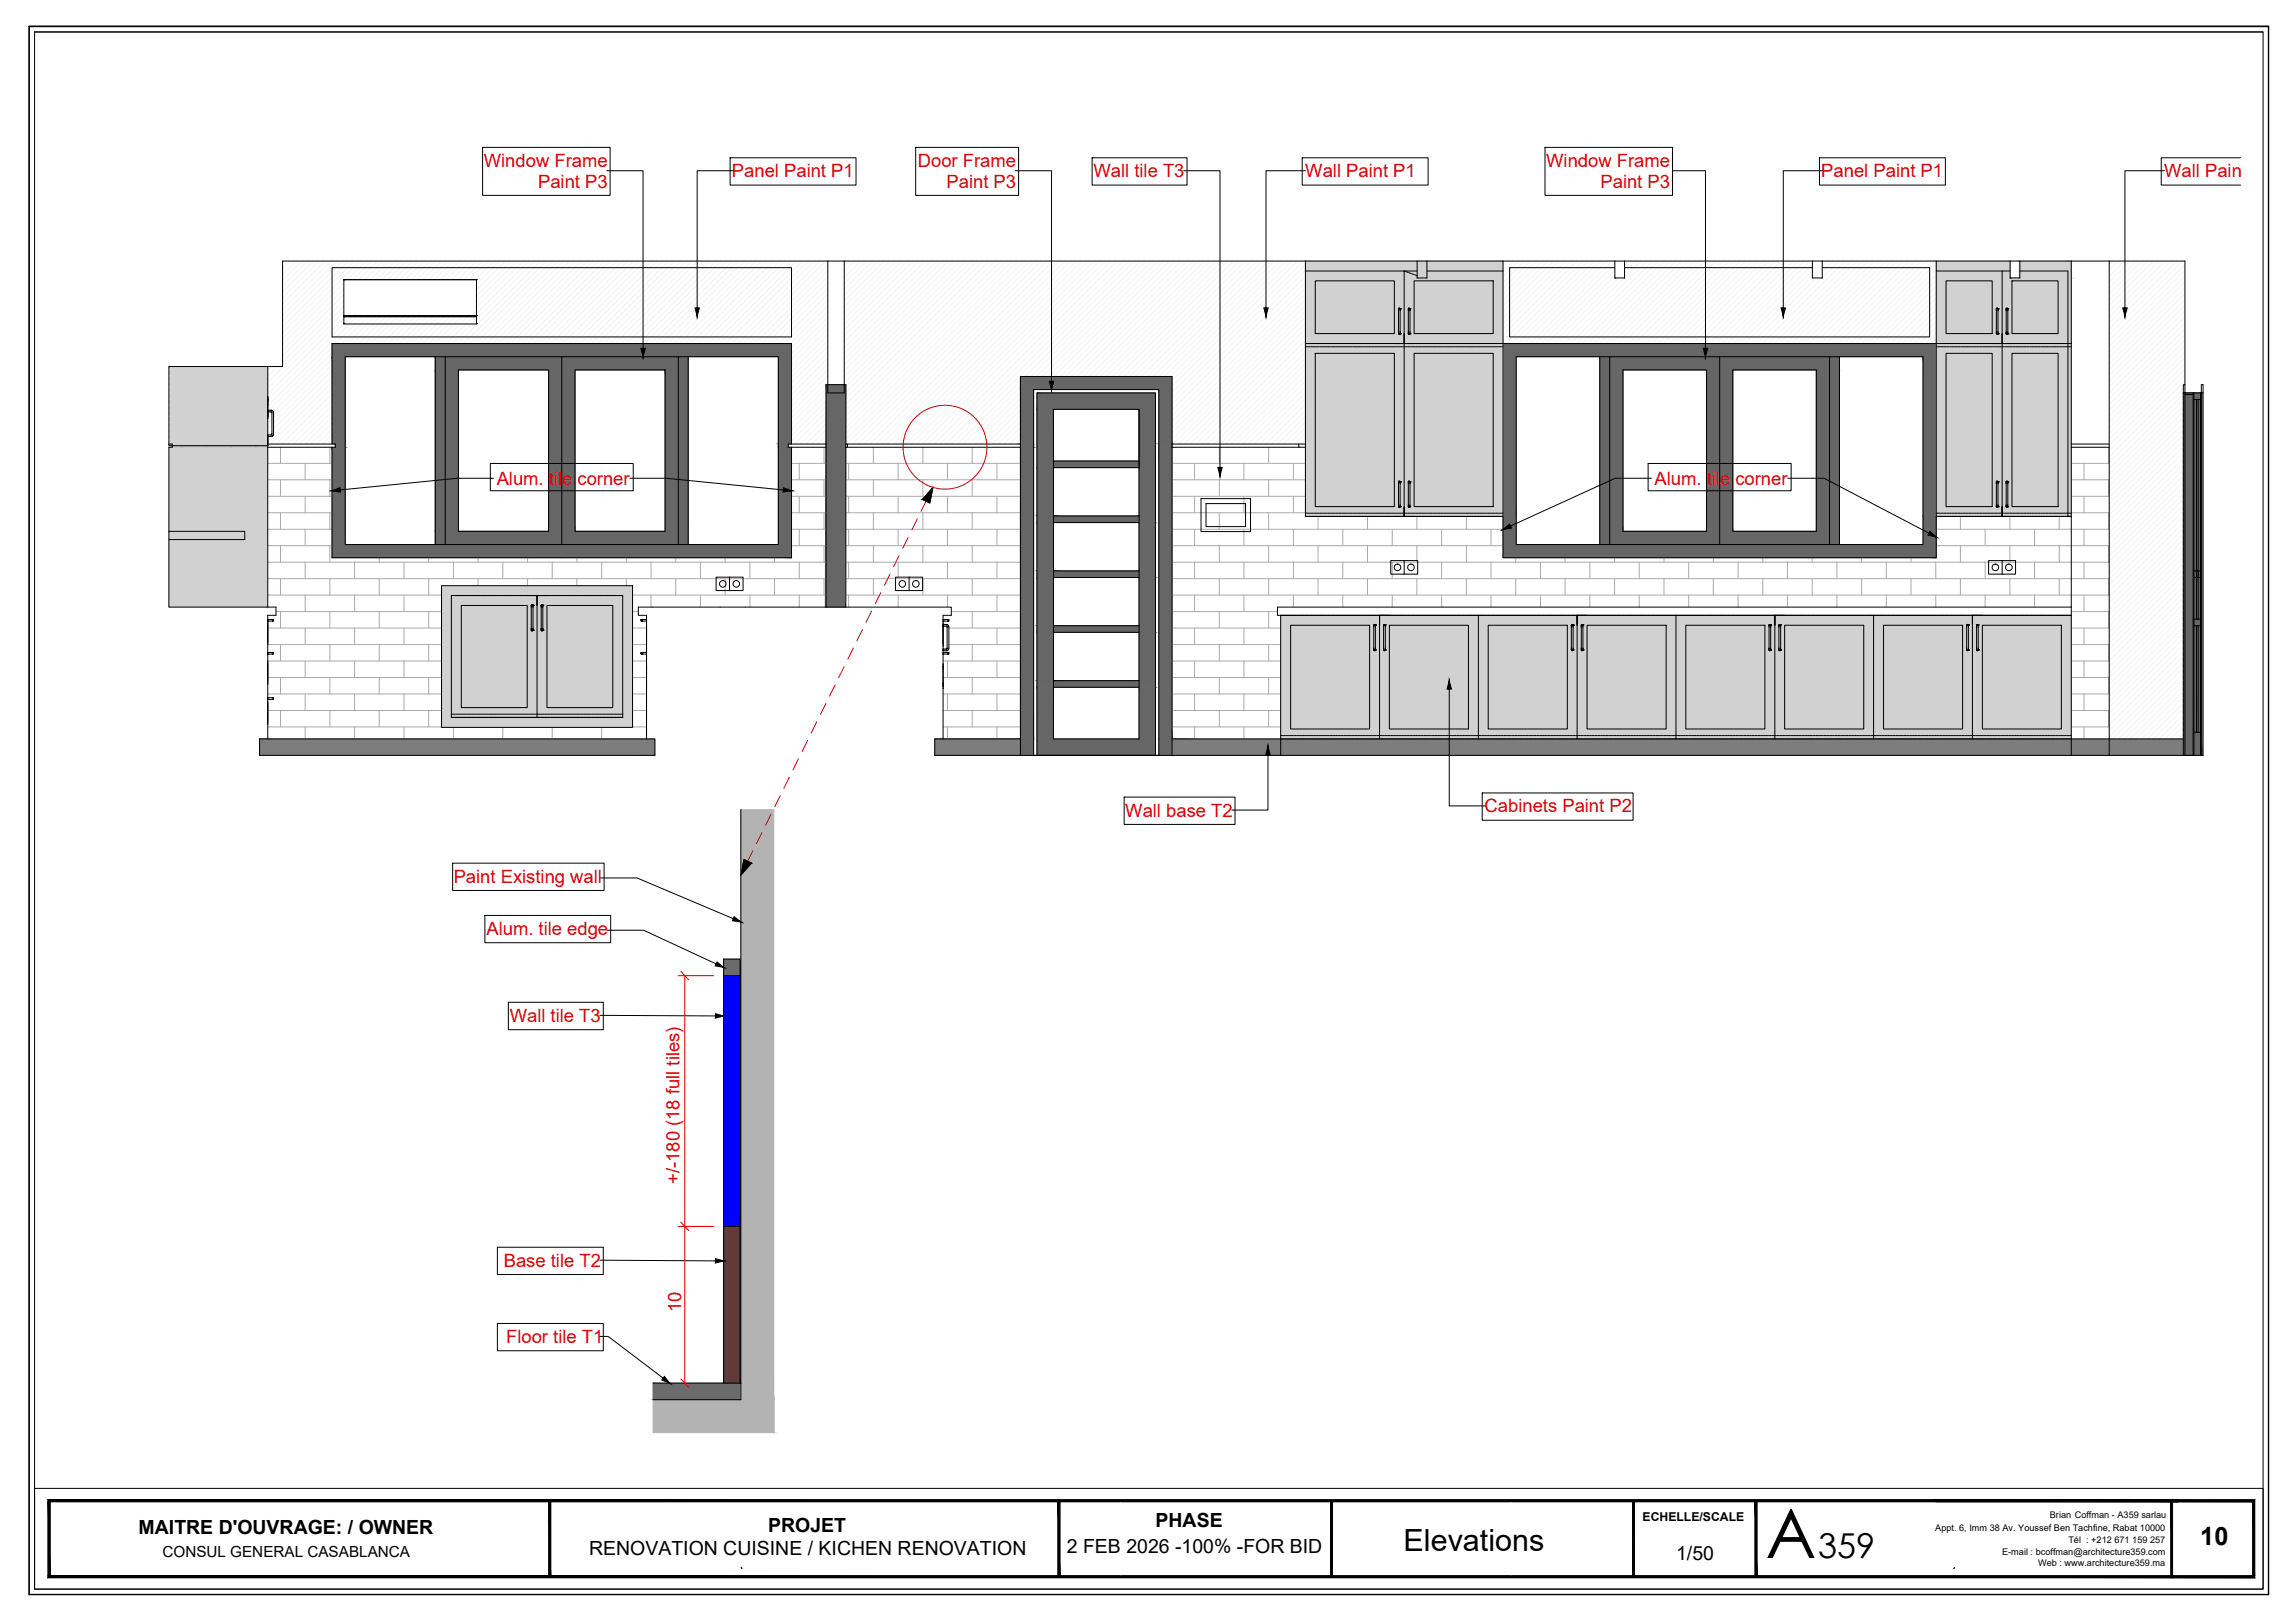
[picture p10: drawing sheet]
<svg xmlns="http://www.w3.org/2000/svg" width="420mm" height="297mm" viewBox="0 0 420 297" stroke-linecap="round" stroke-linejoin="round" font-family="sans-serif">
<defs><g id="words">
<text font-size="12.5" x="323.2" y="285.1">A</text>
<text font-size="6.3" x="332.9" y="285.1">359</text>
<text font-size="5.6" x="257" y="283.9">Elevations</text>
<text font-size="4.6" x="402.8" y="282.8">10</text>
<g font-size="3.6">
<text x="25.4" y="280.7">MAITRE D'OUVRAGE: / OWNER</text>
<text x="140.6" y="280.4">PROJET</text>
<text x="211.6" y="279.4">PHASE</text>
<text x="107.8" y="284.7">RENOVATION CUISINE / KICHEN RENOVATION</text>
<text x="195.3" y="284.3">2 FEB 2026 -100% -FOR BID</text>
<text x="306.9" y="285.5">1/50</text>
</g>
<g font-size="3.4" fill="#e40006">
<text x="88.6" y="30.6">Window Frame</text>
<text x="98.5" y="34.3">Paint P3</text>
<text x="134" y="32.4">Panel Paint P1</text>
<text x="168" y="30.6">Door Frame</text>
<text x="173.3" y="34.3">Paint P3</text>
<text x="200.2" y="32.4">Wall tile T3</text>
<text x="239" y="32.4">Wall Paint P1</text>
<text x="283.1" y="30.6">Window Frame</text>
<text x="293" y="34.3">Paint P3</text>
<text x="333.4" y="32.4">Panel Paint P1</text>
<text x="396.2" y="32.4">Wall Paint P1</text>
<text x="90.9" y="88.7">Alum. tile corner</text>
<text x="302.9" y="88.7">Alum. tile corner</text>
<text x="206" y="149.4">Wall base T2</text>
<text x="271.8" y="148.7">Cabinets Paint P2</text>
<text x="83.1" y="161.6">Paint Existing wall</text>
<text x="89" y="171.1">Alum. tile edge</text>
<text x="93.3" y="187">Wall tile T3</text>
<text x="124.4" y="216.6" transform="rotate(-90 124.4 216.6)">+/-180 (18 full tiles)</text>
<text x="92.2" y="231.8">Base tile T2</text>
<text x="92.7" y="245.8">Floor tile T1</text>
<text x="124.7" y="240.1" transform="rotate(-90 124.7 240.1)">10</text>
</g>
<text font-size="2.8" x="29.7" y="285">CONSUL GENERAL CASABLANCA</text>
<text font-size="2.2" x="300.7" y="278.3">ECHELLE/SCALE</text>
<g font-size="1.7">
<text x="354.3" y="280.2">Appt. 6, Imm 38 Av. Youssef Ben Tachfine, Rabat 10000</text>
<text x="375.3" y="277.8">Brian Coffman - A359 sarlau</text>
<text x="366.5" y="284.5">E-mail : bcoffman@architecture359.com</text>
<text x="373.1" y="286.7">Web : www.architecture359.ma</text>
<text x="378.7" y="282.4">Tél : +212 671 159 257</text>
</g>
</g></defs>
<g fill="#b3b3b3" stroke="#b3b3b3" stroke-width=".18">
<path d="M119.6 256.2l22.1 6v-6zM119.6 256.2l22.1 6h-22.1z"/>
<path d="M135.6 148.2l6.1 108v-108zM135.6 148.2l6.1 108h-6.1z"/>
</g>
<g fill="#6b6b6b" stroke="#6b6b6b" stroke-width=".18">
<path d="M119.5 253.1l16 3.1v-3.1zM119.5 253.1l16 3.1h-16z"/>
<path d="M132.5 175.5l3 3.1v-3.1zM132.5 175.5l3 3.1h-3z"/>
</g>
<path d="M132.5 178.6l3 45.9v-45.9zM132.5 178.6l3 45.9h-3z" fill="#00f" stroke="#00f" stroke-width=".18"/>
<path d="M132.5 224.5l3 28.6v-28.6zM132.5 224.5l3 28.6h-3z" fill="#573938" stroke="#573938" stroke-width=".18"/>
<!-- layer: 2D - paint P3 -->
<g fill="#666" stroke="#666" stroke-width=".18">
<path d="M399.7 71.9h3.5z"/>
<path d="M399.7 71.9h3.5v66.3z"/>
<path d="M399.7 71.9v66.3h3.5zM399.7 138.2l3.5 .1z"/>
<path d="M151.2 70.4l3.5 40.7 .2-40.7zM151.2 70.4l3.5 40.7h-3.6z"/>
<path d="M60.8 62.9l84.1 2.4v-2.4zM60.8 62.9l84.1 2.4h-84.1z"/>
<path d="M124.2 65.3l1.8 2.4v-2.4zM124.2 65.3l1.8 2.4h-1.8z"/>
<path d="M102.8 65.3l21.4 2.4v-2.4zM102.8 65.3l21.4 2.4h-21.4z"/>
<path d="M81.5 65.3l21.3 2.4v-2.4zM81.5 65.3l21.3 2.4h-21.3z"/>
<path d="M142.5 65.3l2.4 16v-16zM142.5 65.3l2.4 16h-2.4z"/>
<path d="M60.8 65.3l2.4 16v-16zM60.8 65.3l2.4 16h-2.4z"/>
<path d="M142.5 81.3l1.8 .6v-.6zM142.5 81.3l1.8 .6h-1.8z"/>
<path d="M61.4 81.3l1.8 .6v-.6zM61.4 81.3l1.8 .6h-1.8z"/>
<path d="M124.2 67.7l1.8 29.5v-29.5zM124.2 67.7l1.8 29.5h-1.8z"/>
<path d="M121.8 67.7l2.4 29.5v-29.5zM121.8 67.7l2.4 29.5h-2.4z"/>
<path d="M102.8 67.7l2.5 29.5v-29.5zM102.8 67.7l2.5 29.5h-2.5z"/>
<path d="M100.4 67.7l2.4 29.5v-29.5zM100.4 67.7l2.4 29.5h-2.4z"/>
<path d="M81.5 67.7l2.4 29.5v-29.5zM81.5 67.7l2.4 29.5h-2.4z"/>
<path d="M142.5 81.9l2.4 17.8v-17.8zM142.5 81.9l2.4 17.8h-2.4z"/>
<path d="M124.2 97.2l1.8 2.5v-2.5zM124.2 97.2l1.8 2.5h-1.8z"/>
<path d="M102.8 97.2l21.4 2.5v-2.5zM102.8 97.2l21.4 2.5h-21.4z"/>
<path d="M81.5 97.2l21.3 2.5v-2.5zM81.5 97.2l21.3 2.5h-21.3z"/>
<path d="M79.7 65.3l1.8 34.4v-34.4zM79.7 65.3l1.8 34.4h-1.8z"/>
<path d="M60.8 81.9l2.4 17.8v-17.8zM60.8 81.9l2.4 17.8h-2.4z"/>
<path d="M60.8 99.7l84.1 2.4v-2.4zM60.8 99.7l84.1 2.4h-84.1z"/>
<path d="M124.2 65.3l1.8 2.4v-2.4zM124.2 65.3l1.8 2.4h-1.8z"/>
<path d="M102.8 65.3l21.4 2.4v-2.4zM102.8 65.3l21.4 2.4h-21.4z"/>
<path d="M81.5 65.3l21.3 2.4v-2.4zM81.5 65.3l21.3 2.4h-21.3z"/>
<path d="M79.7 65.3l1.8 2.4v-2.4zM79.7 65.3l1.8 2.4h-1.8z"/>
<path d="M124.2 67.7l1.8 29.5v-29.5zM124.2 67.7l1.8 29.5h-1.8z"/>
<path d="M121.8 67.7l2.4 29.5v-29.5zM121.8 67.7l2.4 29.5h-2.4z"/>
<path d="M102.8 67.7l2.5 29.5v-29.5zM102.8 67.7l2.5 29.5h-2.5z"/>
<path d="M100.4 67.7l2.4 29.5v-29.5zM100.4 67.7l2.4 29.5h-2.4z"/>
<path d="M81.5 67.7l2.4 29.5v-29.5zM81.5 67.7l2.4 29.5h-2.4z"/>
<path d="M79.7 67.7l1.8 29.5v-29.5zM79.7 67.7l1.8 29.5h-1.8z"/>
<path d="M124.2 97.2l1.8 2.5v-2.5zM124.2 97.2l1.8 2.5h-1.8z"/>
<path d="M102.8 97.2l21.4 2.5v-2.5zM102.8 97.2l21.4 2.5h-21.4z"/>
<path d="M81.5 97.2l21.3 2.5v-2.5zM81.5 97.2l21.3 2.5h-21.3z"/>
<path d="M79.7 97.2l1.8 2.5v-2.5zM79.7 97.2l1.8 2.5h-1.8z"/>
<path d="M275.2 62.9l79.3 2.4v-2.4zM275.2 62.9l79.3 2.4h-79.3z"/>
<path d="M314.8 65.3l20.1 2.4v-2.4zM314.8 65.3l20.1 2.4h-20.1z"/>
<path d="M294.7 65.3l20.1 2.4v-2.4zM294.7 65.3l20.1 2.4h-20.1z"/>
<path d="M352.1 65.3l2.4 29.2v-29.2zM352.1 65.3l2.4 29.2h-2.4z"/>
<path d="M275.2 65.3l2.4 29.2v-29.2zM275.2 65.3l2.4 29.2h-2.4z"/>
<path d="M334.9 65.3l1.9 31.9v-31.9zM334.9 65.3l1.9 31.9h-1.9z"/>
<path d="M332.5 67.7l2.4 29.5v-29.5zM332.5 67.7l2.4 29.5h-2.4z"/>
<path d="M314.8 67.7l2.4 29.5v-29.5zM314.8 67.7l2.4 29.5h-2.4z"/>
<path d="M312.4 67.7l2.4 29.5v-29.5zM312.4 67.7l2.4 29.5h-2.4z"/>
<path d="M294.7 67.7l2.4 29.5v-29.5zM294.7 67.7l2.4 29.5h-2.4z"/>
<path d="M352.1 94.5l2.4 5.2v-5.2zM352.1 94.5l2.4 5.2h-2.4z"/>
<path d="M334.9 97.2l1.9 2.5v-2.5zM334.9 97.2l1.9 2.5h-1.9z"/>
<path d="M314.8 97.2l20.1 2.5v-2.5zM314.8 97.2l20.1 2.5h-20.1z"/>
<path d="M294.7 97.2l20.1 2.5v-2.5zM294.7 97.2l20.1 2.5h-20.1z"/>
<path d="M292.9 65.3l1.8 34.4v-34.4zM292.9 65.3l1.8 34.4h-1.8z"/>
<path d="M275.2 94.5l2.4 5.2v-5.2zM275.2 94.5l2.4 5.2h-2.4z"/>
<path d="M275.2 99.7l79.3 2.4v-2.4zM275.2 99.7l79.3 2.4h-79.3z"/>
<path d="M334.9 65.3l1.9 2.4v-2.4zM334.9 65.3l1.9 2.4h-1.9z"/>
<path d="M314.8 65.3l20.1 2.4v-2.4zM314.8 65.3l20.1 2.4h-20.1z"/>
<path d="M294.7 65.3l20.1 2.4v-2.4zM294.7 65.3l20.1 2.4h-20.1z"/>
<path d="M292.9 65.3l1.8 2.4v-2.4zM292.9 65.3l1.8 2.4h-1.8z"/>
<path d="M334.9 67.7l1.9 29.5v-29.5zM334.9 67.7l1.9 29.5h-1.9z"/>
<path d="M332.5 67.7l2.4 29.5v-29.5zM332.5 67.7l2.4 29.5h-2.4z"/>
<path d="M314.8 67.7l2.4 29.5v-29.5zM314.8 67.7l2.4 29.5h-2.4z"/>
<path d="M312.4 67.7l2.4 29.5v-29.5zM312.4 67.7l2.4 29.5h-2.4z"/>
<path d="M294.7 67.7l2.4 29.5v-29.5zM294.7 67.7l2.4 29.5h-2.4z"/>
<path d="M292.9 67.7l1.8 29.5v-29.5zM292.9 67.7l1.8 29.5h-1.8z"/>
<path d="M334.9 97.2l1.9 2.5v-2.5zM334.9 97.2l1.9 2.5h-1.9z"/>
<path d="M314.8 97.2l20.1 2.5v-2.5zM314.8 97.2l20.1 2.5h-20.1z"/>
<path d="M294.7 97.2l20.1 2.5v-2.5zM294.7 97.2l20.1 2.5h-20.1z"/>
<path d="M292.9 97.2l1.8 2.5v-2.5zM292.9 97.2l1.8 2.5h-1.8z"/>
<path d="M186.8 68.9l27.8 2.4v-2.4zM186.8 68.9l27.8 2.4h-27.8z"/>
<path d="M189.8 71.9l21.7 3v-3zM189.8 71.9l21.7 3h-21.7z"/>
<path d="M212.2 71.3l2.4 10v-10zM212.2 71.3l2.4 10h-2.4z"/>
<path d="M186.8 71.3l2.4 10v-10zM186.8 71.3l2.4 10h-2.4z"/>
<path d="M212.2 81.3l2.4 .6v-.6zM212.2 81.3l2.4 .6h-2.4z"/>
<path d="M186.8 81.3l2.4 .6v-.6zM186.8 81.3l2.4 .6h-2.4z"/>
<path d="M208.5 74.9l3 9.5v-9.5zM208.5 74.9l3 9.5h-3z"/>
<path d="M189.8 74.9l3.1 9.5v-9.5zM189.8 74.9l3.1 9.5h-3.1z"/>
<path d="M189.8 84.4l21.7 1.2v-1.2zM189.8 84.4l21.7 1.2h-21.7z"/>
<path d="M208.5 85.6l3 8.8v-8.8zM208.5 85.6l3 8.8h-3z"/>
<path d="M189.8 85.6l3.1 8.8v-8.8zM189.8 85.6l3.1 8.8h-3.1z"/>
<path d="M208.5 94.4l3 1.2v-1.2zM208.5 94.4l3 1.2h-3z"/>
<path d="M189.8 94.4l3.1 1.2v-1.2zM189.8 94.4l3.1 1.2h-3.1z"/>
<path d="M208.5 95.6l3 8.9v-8.9zM208.5 95.6l3 8.9h-3z"/>
<path d="M189.8 95.6l3.1 8.9v-8.9zM189.8 95.6l3.1 8.9h-3.1z"/>
<path d="M208.5 104.5l3 1.2v-1.2zM208.5 104.5l3 1.2h-3z"/>
<path d="M189.8 104.5l3.1 1.2v-1.2zM189.8 104.5l3.1 1.2h-3.1z"/>
<path d="M208.5 105.7l3 8.8v-8.8zM208.5 105.7l3 8.8h-3z"/>
<path d="M189.8 105.7l3.1 8.8v-8.8zM189.8 105.7l3.1 8.8h-3.1z"/>
<path d="M208.5 114.5l3 1.2v-1.2zM208.5 114.5l3 1.2h-3z"/>
<path d="M189.8 114.5l3.1 1.2v-1.2zM189.8 114.5l3.1 1.2h-3.1z"/>
<path d="M208.5 115.7l3 8.9v-8.9zM208.5 115.7l3 8.9h-3z"/>
<path d="M189.8 115.7l3.1 8.9v-8.9zM189.8 115.7l3.1 8.9h-3.1z"/>
<path d="M208.5 124.6l3 1.2v-1.2zM208.5 124.6l3 1.2h-3z"/>
<path d="M189.8 124.6l3.1 1.2v-1.2zM189.8 124.6l3.1 1.2h-3.1z"/>
<path d="M212.2 81.9l2.4 53.3v-53.3zM212.2 81.9l2.4 53.3h-2.4z"/>
<path d="M208.5 125.8l3 9.4v-9.4zM208.5 125.8l3 9.4h-3z"/>
<path d="M189.8 125.8l3 9.4 .1-9.4zM189.8 125.8l3 9.4h-3z"/>
<path d="M186.8 81.9l2.4 53.3v-53.3zM186.8 81.9l2.4 53.3h-2.4z"/>
<path d="M212.2 135.2l2.4 3v-3zM212.2 135.2l2.4 3h-2.4z"/>
<path d="M189.8 135.2l21.7 3v-3zM189.8 135.2l21.7 3h-21.7z"/>
<path d="M186.8 135.2l2.4 3v-3zM186.8 135.2l2.4 3h-2.4z"/>
<path d="M192.9 94.4l15.6 1.2v-1.2zM192.9 94.4l15.6 1.2h-15.6z"/>
<path d="M192.9 104.5l15.6 1.2v-1.2zM192.9 104.5l15.6 1.2h-15.6z"/>
<path d="M192.9 114.5l15.6 1.2v-1.2zM192.9 114.5l15.6 1.2h-15.6z"/>
<path d="M192.9 124.6l15.6 1.2v-1.2zM192.9 124.6l15.6 1.2h-15.6z"/>
</g>
<!-- layer: 2D - paint P2 -->
<g fill="#d1d1d1" stroke="#d1d1d1" stroke-width=".18">
<path d="M31 67.1l17.9 44 .1-44zM31 67.1l17.9 44h-18z"/>
<path d="M239 47.8l36.2 46.7v-46.7zM239 47.8l36.2 46.7h-36.2z"/>
<path d="M234.5 112.6l144.7 22.6v-22.6zM234.5 112.6l144.7 22.6h-144.7z"/>
<path d="M369.7 47.8l9.5 3.1v-3.1zM369.7 47.8l9.5 3.1h-9.5z"/>
<path d="M354.5 47.8l13.6 3.1v-3.1zM354.5 47.8l13.6 3.1h-13.6z"/>
<path d="M354.5 50.9l24.7 43.6v-43.6zM354.5 50.9l24.7 43.6h-24.7z"/>
<path d="M80.8 107.2l35 25.9v-25.9zM80.8 107.2l35 25.9h-35z"/>
</g>
<!-- layer: 2D - paint P1 -->
<g fill="none" stroke="#f5f5f5" stroke-width=".19">
<path d="M52 47.8l-.3 .3M53.1 47.8l-1.4 1.4M54.2 47.8l-2.5 2.4M55.2 47.8l-3.5 3.5M56.3 47.8l-4.6 4.6M57.4 47.8l-5.7 5.6M58.4 47.8l-6.7 6.7M59.5 47.8l-7.8 7.7M60.6 47.8l-8.9 8.8M60.8 55l2.2-2.2-11.3 11.3M60.8 56.1l2.2-2.2-11.3 11.2M60.8 59.3l2.1-2.2-13.9 14"/>
<path d="M61.5 49l-.7 .7M61.6 47.8l-9.9 9.9M62.6 49l-1.8 1.8M62.7 47.8l-11 10.9M63 55l-11.3 11.2M63 56.1l-14 13.9M63 51.8l-11.3 11.2M63.4 57.8l-14.4 14.3M63.6 49l-2.8 2.8M63.8 47.8l-12.1 12M64.5 57.8l-15.5 15.4M64.7 49l-3.9 3.9"/>
<path d="M64.8 47.8l-13.1 13.1M65 59.3l-2.3 2.4M65.5 57.8l-16.5 16.5M65.9 47.8l-14.2 14.1M66.6 57.8l-5.1 5.1M67 47.8l-3.4 3.4M67.6 57.8l-5.1 5.1M68 47.8l-3.4 3.4M68.2 59.3l-2.3 2.4M68.7 57.8l-5.1 5.1M69.1 47.8l-3.4 3.4M69.8 57.8l-5.1 5.1"/>
<path d="M70.2 47.8l-3.4 3.4M70.4 59.3l-2.4 2.4M70.8 57.8l-5.1 5.1M71.2 47.8l-3.4 3.4M71.9 57.8l-5.1 5.1M72.3 47.8l-3.4 3.4 2.2-2.2M73 57.8l-5.1 5.1M73.4 47.8l-3.4 3.4M73.6 59.3l-2.4 2.4M74 57.8l-5.1 5.1M74.4 47.8l-3.4 3.4M75.1 57.8l-5.1 5.1"/>
<path d="M75.5 47.8l-3.4 3.4M76.2 57.8l-5.1 5.1M76.6 47.8l-3.4 3.4M76.8 59.3l-2.4 2.4M77.2 57.8l-5.1 5.1M77.6 47.8l-3.4 3.4M78.3 57.8l-5.1 5.1M78.7 47.8l-3.4 3.4M79.4 57.8l-5.1 5.1M79.8 47.8l-3.4 3.4M80 59.3l-2.4 2.4M80.4 57.8l-5.1 5.1"/>
<path d="M80.8 47.8l-3.4 3.4M81.5 57.8l-5.1 5.1M81.9 47.8l-3.4 3.4M82.1 59.3l-2.3 2.4M82.6 57.8l-5.1 5.1M83 47.8l-3.4 3.4M83.6 57.8l-5.1 5.1M84 47.8l-3.4 3.4M84.7 57.8l-5.1 5.1M85.1 47.8l-3.4 3.4M85.3 59.3l-2.3 2.4M85.8 57.8l-5.1 5.1"/>
<path d="M86.1 47.8l-3.3 3.4 2.1-2.2M86.8 57.8l-5.1 5.1M87.2 47.8l-3.4 3.4M88.3 47.8l-3.4 3.4M89.3 47.8l-3.3 3.4M90.4 47.8l-3.4 3.4M91.5 47.8l-4.3 4.3M92.5 47.8l-5.3 5.3M93.6 47.8l-6.4 6.4M94.7 47.8l-7.5 7.5M95.8 47.8l-8.6 8.5M96.8 47.8l-9.6 9.6"/>
<path d="M97.9 47.8l-15.1 15.1M99 47.8l-15.1 15.1M100 47.8l-15.1 15.1M101.1 47.8l-15.1 15.1M102.2 47.8l-15.1 15.1M103.2 47.8l-15.1 15.1M104.3 47.8l-15.1 15.1M105.3 47.8l-15 15.1M106.4 47.8l-15.1 15.1M107.5 47.8l-15.1 15.1M108.5 47.8l-15 15.1M109.6 47.8l-15.1 15.1"/>
<path d="M110.7 47.8l-15.1 15.1M111.7 47.8l-15 15.1M112.8 47.8l-15.1 15.1M113.9 47.8l-15.1 15.1M114.9 47.8l-15 15.1M116 47.8l-15.1 15.1M117.1 47.8l-15.1 15.1M118.1 47.8l-15 15.1M119.2 47.8l-15.1 15.1M120.3 47.8l-15.1 15.1M121.3 47.8l-15 15.1M122.4 47.8l-15.1 15.1"/>
<path d="M123.5 47.8l-15.1 15.1M124.5 47.8l-15 15.1M125.6 47.8l-15.1 15.1M126.7 47.8l-15.1 15.1M127.7 47.8l-15.1 15.1M128.8 47.8l-15.1 15.1M129.9 47.8l-15.1 15.1M130.9 47.8l-15.1 15.1M132 47.8l-15.1 15.1M133.1 47.8l-15.1 15.1M134.1 47.8l-15.1 15.1M135.2 47.8l-15.1 15.1"/>
<path d="M136.2 47.8l-15 15.1M137.3 47.8l-15 15.1M138.4 47.8l-15.1 15.1M139.5 47.8l-15.1 15.1M140.5 47.8l-15 15.1M141.6 47.8l-15.1 15.1M142.7 47.8l-15.1 15.1M143.7 47.8l-15 15.1M144.8 47.8l-15.1 15.1M144.9 58.3l-3.3 3.4M145.9 47.8l-15.1 15.1M146.9 47.8l-15.1 15.1"/>
<path d="M148 47.8l-15.1 15.1M149.1 47.8l-15.1 15.1M150.1 47.8l-15.1 15.1M151.2 47.8l-15.1 15.1M151.6 48.5l-14.4 14.4M151.6 49.6l-13.4 13.3M151.6 50.6l-12.3 12.3M151.6 51.7l-11.2 11.2M151.6 52.8l-10.2 10.1M151.6 53.8l-9.1 9.1M151.6 54.9l-8 8M151.6 56l-7 6.9"/>
<path d="M151.6 57l-6.7 6.7M151.6 58.1l-6.7 6.6M151.6 59.1l-6.7 6.7M155.4 47.8l-.8 .9M156.5 47.8l-1.9 1.9M157.6 47.8l-3 3M158.6 47.8l-4 4.1M159.7 47.8l-5.1 5.1M160.8 47.8l-6.2 6.2M161.8 47.8l-7.2 7.3M162.9 47.8l-8.3 8.3M164 47.8l-9.4 9.4"/>
<path d="M165 47.8l-10.4 10.5M166.1 47.8l-11.5 11.5M167.2 47.8l-12.6 12.6M168.2 47.8l-13.6 13.7M169.3 47.8l-14.7 14.7M170.4 47.8l-15.8 15.8M171.4 47.8l-16.8 16.9M172.5 47.8l-17.9 17.9M173.6 47.8l-19 19M174.6 47.8l-20 20.1M175.7 47.8l-21.1 21.1M176.8 47.8l-22.2 22.2"/>
<path d="M177.8 47.8l-22.9 23M178.9 47.8l-24 24M180 47.8l-25.1 25.1M181 47.8l-26.1 26.2M182.1 47.8l-27.2 27.2M183.2 47.8l-28.3 28.3M184.2 47.8l-29.3 29.4M185.3 47.8l-30.4 30.4M186.4 47.8l-31.5 31.5M187.4 47.8l-32.5 32.6M188.5 47.8l-33.5 33.5M189.6 47.8l-33.5 33.5"/>
<path d="M190.6 47.8l-33.4 33.5M191.7 47.8l-33.5 33.5M192.8 47.8l-33.5 33.5M193.8 47.8l-33.4 33.5M194.9 47.8l-33.5 33.5M196 47.8l-33.5 33.5M197 47.8l-33.4 33.5M198.1 47.8l-33.5 33.5M199.2 47.8l-33.5 33.5M200.2 47.8l-33.4 33.5M201.3 47.8l-33.5 33.5M202.4 47.8l-33.5 33.5"/>
<path d="M203.4 47.8l-33.5 33.5M204.5 47.8l-33.5 33.5M205.5 47.8l-33.4 33.5M206.6 47.8l-33.5 33.5M207.7 47.8l-33.5 33.5M208.7 47.8l-21.1 21.1M209.8 47.8l-21.1 21.1M210.9 47.8l-21.1 21.1M211.9 47.8l-21.1 21.1M213 47.8l-21.1 21.1M214.1 47.8l-21.1 21.1M215.2 47.8l-21.2 21.1"/>
<path d="M216.2 47.8l-21.1 21.1M217.3 47.8l-21.1 21.1M218.4 47.8l-21.2 21.1M219.4 47.8l-21.1 21.1M220.5 47.8l-21.1 21.1M221.6 47.8l-21.2 21.1M222.6 47.8l-21.1 21.1M223.7 47.8l-21.1 21.1M224.7 47.8l-21.1 21.1M225.8 47.8l-21.1 21.1M226.9 47.8l-21.1 21.1M227.9 47.8l-21.1 21.1"/>
<path d="M229 47.8l-21.1 21.1M230.1 47.8l-21.1 21.1M231.1 47.8l-21.1 21.1M232.2 47.8l-21.1 21.1M233.3 47.8l-21.1 21.1M234.3 47.8l-21.1 21.1M235.4 47.8l-21.1 21.1M236.5 47.8l-21.9 21.9M237.5 47.8l-22.9 23M238.6 47.8l-24 24M239 48.5l-24.4 24.4M239 49.5l-24.4 24.5"/>
<path d="M239 50.6l-24.4 24.4M239 51.7l-24.4 24.4M239 52.7l-24.4 24.5M239 53.8l-24.4 24.4M239 54.9l-24.4 24.4M239 55.9l-24.4 24.5M239 57l-24.3 24.3M239 58.1l-23.2 23.2M239 59.1l-22.1 22.2M275.9 47.8l-.7 .7M277 47.8l-1.8 1.8M278 47.8l-2.8 2.9"/>
<path d="M279.1 47.8l-3.9 3.9M280.2 47.8l-5 5M281.2 47.8l-6 6.1M282.3 47.8l-7.1 7.1M283.4 47.8l-8.2 8.2M284.4 47.8l-9.2 9.3M285.5 47.8l-10.3 10.3M286.6 47.8l-11.4 11.4M287.6 47.8l-12.4 12.4M288.7 47.8l-13.5 13.5M289.8 47.8l-14.6 14.6M290.8 47.8l-15 15.1"/>
<path d="M291.9 47.8l-15.1 15.1M293 47.8l-15.1 15.1M294 47.8l-15 15.1M295.1 47.8l-15.1 15.1M295.6 48.3l-14.5 14.6M295.6 49.4l-13.4 13.5M295.6 50.4l-12.4 12.5M296.3 50.9l-12 12M297.3 50.9l-12 12M298.3 47.8l-.9 .9M299.4 47.8l-2 1.9M300.4 47.8l-3 3"/>
<path d="M301.5 47.8l-15.1 15.1M302.6 47.8l-15.1 15.1M303.6 47.8l-15 15.1M304.7 47.8l-15.1 15.1M305.8 47.8l-15.1 15.1M306.8 47.8l-15 15.1M307.9 47.8l-15.1 15.1M309 47.8l-15.1 15.1M310 47.8l-15 15.1M311.1 47.8l-15.1 15.1M312.2 47.8l-15.1 15.1M313.2 47.8l-15 15.1"/>
<path d="M314.3 47.8l-15.1 15.1M315.4 47.8l-15.1 15.1M316.4 47.8l-15.1 15.1M317.5 47.8l-15.1 15.1M318.6 47.8l-15.1 15.1M319.6 47.8l-15.1 15.1M320.7 47.8l-15.1 15.1M321.8 47.8l-15.1 15.1M322.8 47.8l-15.1 15.1M323.9 47.8l-15.1 15.1M325 47.8l-15.1 15.1M326 47.8l-15.1 15.1"/>
<path d="M327.1 47.8l-15.1 15.1M328.1 47.8l-15 15.1M329.2 47.8l-15.1 15.1M330.3 47.8l-15.1 15.1M331.3 47.8l-15 15.1M331.8 48.4l-14.5 14.5M331.8 49.5l-13.4 13.4M331.8 50.5l-12.3 12.4M332.5 50.9l-12 12M334.5 47.8l-.9 .9M335.6 47.8l-2 2M336.7 47.8l-15.1 15.1"/>
<path d="M337.8 47.8l-15.1 15.1M338.8 47.8l-15.1 15.1M339.9 47.8l-15.1 15.1M341 47.8l-15.1 15.1M342 47.8l-15.1 15.1M343.1 47.8l-15.1 15.1M344.1 47.8l-15 15.1M345.2 47.8l-15.1 15.1M346.3 47.8l-15.1 15.1M347.3 47.8l-15 15.1M348.4 47.8l-15.1 15.1M349.5 47.8l-15.1 15.1"/>
<path d="M350.5 47.8l-15 15.1M351.6 47.8l-15.1 15.1M352.7 47.8l-15.1 15.1M353.7 47.8l-15 15.1M354.5 48.1l-14.8 14.8M354.5 49.2l-13.7 13.7M354.5 50.3l-12.6 12.6M354.5 51.3l-11.6 11.6M354.5 52.4l-10.5 10.5M354.5 53.5l-9.4 9.4M354.5 54.5l-8.4 8.4M354.5 55.6l-7.3 7.3"/>
<path d="M354.5 56.6l-6.2 6.3M354.5 57.7l-5.2 5.2M354.5 58.8l-4.1 4.1M354.5 59.8l-3 3.1M386.8 47.8l-.7 .6M387.9 47.8l-1.8 1.7M388.9 47.8l-2.8 2.8M390 47.8l-3.9 3.8M391.1 47.8l-5 4.9M392.1 47.8l-6 6M393.2 47.8l-7.1 7M394.3 47.8l-8.2 8.1"/>
<path d="M395.3 47.8l-9.2 9.2M396.4 47.8l-10.3 10.2M397.4 47.8l-11.3 11.3M398.5 47.8l-12.4 12.4M399.6 47.8l-13.5 13.4M400 48.4l-13.9 13.9M400 49.5l-13.9 13.9M400 50.6l-13.9 13.8M400 51.6l-13.9 13.9M400 52.7l-13.9 13.9M400 53.7l-13.9 13.9M400 54.8l-13.9 13.9"/>
<path d="M400 55.9l-13.9 13.9M400 57l-13.9 13.8M400 58l-13.9 13.9M400 59.1l-13.9 13.9M31.1 72.9l-.2 .3M31.1 74l-.2 .2M31.1 75.1l-.2 .2M31.1 76.1l-.2 .3M31.1 77.2l-.2 .2M31.1 78.3l-.2 .2M31.1 79.4l-.2 .2M31.2 67.6l-.3 .2"/>
<path d="M31.2 68.7l-.3 .2M31.2 69.7l-.3 .3M31.2 70.8l-.3 .2M31.2 71.9l-.3 .2M49.8 67.1l-.8 .8M50.9 67.1l-1.9 1.8M60.8 63.6l-11.8 11.7M60.8 64.6l-11.8 11.8M60.8 65.7l-11.8 11.8M60.8 66.8l-11.8 11.8M60.8 67.8l-11.8 11.8M60.8 68.9l-11.8 11.8"/>
<path d="M60.8 70l-11.3 11.3M60.8 71l-10.3 10.3M60.8 72.1l-9.2 9.2M60.8 73.2l-8.1 8.1M60.8 74.2l-7.1 7.1M60.8 75.3l-6 6M60.8 76.4l-4.9 4.9M60.8 77.4l-3.9 3.9M60.8 78.5l-2.8 2.8M60.8 79.6l-1.7 1.7M144.9 61.5l-.1 .2M151.2 71.2l-6.3 6.3"/>
<path d="M151.2 72.2l-6.3 6.4M151.2 73.3l-6.3 6.4M151.2 74.4l-6.3 6.3M151.2 75.4l-5.8 5.9M151.2 76.5l-4.7 4.8M151.2 77.6l-3.6 3.7M151.2 78.6l-2.6 2.7M151.2 79.7l-1.5 1.6M151.6 60.2l-6.7 6.7M151.6 61.3l-6.7 6.6M151.6 62.3l-6.7 6.7M151.6 63.4l-6.7 6.6"/>
<path d="M151.6 64.5l-6.7 6.6M151.6 65.6l-6.7 6.6M151.6 66.6l-6.7 6.6M151.6 67.7l-6.7 6.6M151.6 68.8l-6.7 6.6M151.6 69.8l-6.7 6.6M186.8 69.7l-11.5 11.6M186.8 70.8l-10.5 10.5M186.8 71.8l-9.4 9.5M186.8 72.9l-8.3 8.4M186.8 74l-7.2 7.3M186.8 75l-6.2 6.3"/>
<path d="M186.8 76.1l-5.1 5.2M186.8 77.2l-4 4.1M186.8 78.2l-3 3.1M186.8 79.3l-1.9 2M239 60.2l-21.1 21.1M239 61.3l-20 20M239 62.3l-19 19M239 63.4l-17.9 17.9M239 64.5l-16.8 16.8M239 65.5l-15.7 15.8M239 66.6l-14.7 14.7M239 67.7l-13.6 13.6"/>
<path d="M239 68.7l-12.5 12.6M239 69.8l-11.5 11.5M239 70.9l-10.4 10.4M239 71.9l-9.3 9.4M239 73l-8.3 8.3M239 74l-7.2 7.3M239 75.1l-6.1 6.2M239 76.2l-5.1 5.1M239 77.2l-4 4.1M239 78.3l-2.9 3M239 79.4l-1.9 1.9M354.5 60.9l-2 2"/>
<path d="M354.5 62l-.9 .9M399.7 71.1l-13.6 13.6M399.7 72.2l-13.6 13.6M399.7 73.2l-13.6 13.6M399.7 74.3l-13.6 13.6M399.7 75.4l-13.6 13.5M399.7 76.4l-13.6 13.6M399.7 77.5l-13.6 13.6M399.7 78.6l-13.6 13.5M399.7 79.6l-13.6 13.6M400 60.2l-13.9 13.8M400 61.2l-13.9 13.9"/>
<path d="M400 62.3l-13.9 13.9M400 63.4l-13.9 13.8M400 64.4l-13.9 13.9M400 65.5l-13.9 13.9M400 66.6l-13.9 13.8M400 67.6l-13.9 13.9M400 68.7l-13.9 13.9M400 69.8l-13.9 13.8M31.1 80.4l-.2 .2M60.8 80.6l-.6 .7M151.2 80.8l-.4 .5M186.8 80.4l-.9 .9"/>
<path d="M239 80.4l-.8 .9M399.7 80.7l-13.6 13.6M399.7 81.8l-13.6 13.5M399.7 82.9l-13.6 13.5M399.7 83.9l-13.6 13.6M399.7 85l-13.6 13.5M399.7 86l-13.6 13.6M399.7 87.1l-13.6 13.6M399.7 88.2l-13.6 13.5M399.7 89.2l-13.6 13.6M399.7 90.3l-13.6 13.6M399.7 91.4l-13.6 13.6"/>
<path d="M399.7 92.4l-13.6 13.6M399.7 93.5l-13.6 13.6M399.7 94.6l-13.6 13.5M399.7 95.6l-13.6 13.6M399.7 96.7l-13.6 13.6M399.7 97.8l-13.6 13.5M399.7 98.8l-13.6 13.6M399.7 99.9l-13.6 13.6M399.7 101l-13.6 13.5M399.7 102l-13.6 13.6M399.7 103.1l-13.6 13.6M399.7 104.2l-13.6 13.5"/>
<path d="M399.7 105.2l-13.6 13.6M399.7 106.3l-13.6 13.6M399.7 107.4l-13.6 13.5M399.7 108.4l-13.6 13.6M399.7 109.5l-13.6 13.6M399.7 110.6l-13.6 13.5M399.7 111.6l-13.6 13.6M399.7 112.7l-13.6 13.6M399.7 113.8l-13.6 13.5M399.7 114.8l-13.6 13.6M399.7 115.9l-13.6 13.6M399.7 117l-13.6 13.5"/>
<path d="M399.7 118l-13.6 13.6M399.7 119.1l-13.6 13.6M399.7 120.1l-13.6 13.6M399.7 121.2l-13.6 13.6M399.7 122.3l-12.9 12.9M399.7 123.4l-11.9 11.8M399.7 124.4l-10.8 10.8M399.7 125.5l-9.7 9.7M399.7 126.6l-8.7 8.6M399.7 127.6l-7.6 7.6M399.7 128.7l-6.6 6.5M399.7 129.8l-5.5 5.4"/>
<path d="M399.7 130.8l-4.4 4.4M399.7 131.9l-3.4 3.3M399.7 133l-2.3 2.2M399.7 134l-1.2 1.2M399.7 135.1l-.1 .1"/>
</g>
<g fill="#7d7d7d" stroke="#7d7d7d" stroke-width=".18">
<path d="M171.1 135.3l15.7-.1z"/>
<path d="M171.1 135.3h15.7v2.9z"/>
<path d="M214.6 135.3l185.1 3v-3zM214.6 135.3l185.1 3h-185.1z"/>
<path d="M171.1 135.3v2.9h15.7zM171.1 138.2h15.7z"/>
<path d="M47.5 135.2l72.4 3v-3zM47.5 135.2l72.4 3h-72.4z"/>
</g>
<g fill="none" stroke="#aaa" stroke-width=".18">
<path d="M31.5 81.8h17.5M33.3 81.8v.1M37.8 81.6v.2M42.3 81.8v.1M46.8 81.6v.2M49 84.8h11.8M49 87.8h11.8M49 90.8h11.8M49 93.8h11.8M49 96.9h11.8M49 99.9h11.8M51.4 81.9v2.9"/>
<path d="M51.4 87.8v3M51.4 93.8v3.1M51.4 99.9v3M55.9 84.8v3M55.9 90.8v3M55.9 96.9v3M60.4 81.9v2.9M60.4 87.8v3M60.4 93.8v3.1M60.4 99.9v3M144.9 84.8h6.3M144.9 87.8h6.3"/>
<path d="M144.9 90.8h6.3M144.9 93.8h6.3M144.9 96.9h6.3M144.9 99.9h6.3M146.3 84.8v3M146.3 90.8v3M146.3 96.9v3M150.9 81.9v2.9M150.9 87.8v3M150.9 93.8v3.1M150.9 99.9v3M154.9 84.8h31.9"/>
<path d="M154.9 87.8h31.9M154.9 90.8h31.9M154.9 93.8h31.9M154.9 96.9h31.9M154.9 99.9h31.9M155.4 84.8v3M155.4 90.8v3M155.4 96.9v3M159.9 81.9v2.9M159.9 87.8v3M159.9 93.8v3.1M159.9 99.9v3"/>
<path d="M164.4 84.8v3M164.4 90.8v3M164.4 96.9v3M169 81.9v2.9M169 87.8v3M169 93.8v3.1M169 99.9v3M173.5 84.8v3M173.5 90.8v3M173.5 96.9v3M178 81.9v2.9M178 87.8v3"/>
<path d="M178 93.8v3.1M178 99.9v3M182.5 84.8v3M182.5 90.8v3M182.5 96.9v3M214.6 84.8h24.4M214.6 87.8h24.4M214.6 90.8h24.4M214.6 93.8h24.4M214.6 96.9h60.6M214.6 99.9h60.6M218.7 84.8v3"/>
<path d="M218.7 90.8v3M218.7 96.9v3M223.2 81.9v2.9M223.2 87.8v3M223.2 93.8v3.1M223.2 99.9v3M227.7 84.8v3M227.7 90.8v3M227.7 96.9v3M232.3 81.9v2.9M232.3 87.8v3M232.3 93.8v3.1"/>
<path d="M232.3 99.9v3M236.8 84.8v3M236.8 90.8v3M236.8 96.9v3M241.3 94.5v2.4M241.3 99.9v3M245.8 96.9v3M250.4 94.5v2.4M250.4 99.9v3M254.9 96.9v3M259.4 94.5v2.4M259.4 99.9v3"/>
<path d="M263.9 96.9v3M268.5 94.5v2.4M268.5 99.9v3M273 96.9v3M354.5 96.9h31.6M354.5 99.9h31.6M358.9 94.5v2.4M358.9 99.9v3M363.4 96.9v3M368 94.5v2.4M368 99.9v3M372.5 96.9v3"/>
<path d="M377 94.5v2.4M377 99.9v3M379.2 84.8h6.9M379.2 87.8h6.9M379.2 90.8h6.9M379.2 93.8h6.9M381.5 84.8v3M381.5 90.8v3M381.5 96.9v3M386 81.9v2.9M386 87.8v3M386 93.8v3.1"/>
<path d="M386 99.9v3M49 102.9h102.2M49 105.9h102.2M49 108.9h31.8M49 114.9h31.8M49 118h31.8M50.5 111.9h30.3M51.4 105.9v3M51.4 111.9v3M51.4 118v3M55.9 102.9v3M55.9 108.9v3"/>
<path d="M55.9 114.9v3.1M60.4 105.9v3M60.4 111.9v3M60.4 118v3M64.9 102.9v3M64.9 108.9v3M64.9 114.9v3.1M69.4 102.1v.8M69.4 105.9v3M69.4 111.9v3M69.4 118v3M74 102.9v3"/>
<path d="M74 108.9v3M74 114.9v3.1M78.5 102.1v.8M78.5 105.9v3M78.5 111.9v3M78.5 118v3M83 102.9v3M87.5 102.1v.8M87.5 105.9v1.3M92.1 102.9v3M96.6 102.1v.8M96.6 105.9v1.3"/>
<path d="M101.1 102.9v3M105.6 102.1v.8M105.6 105.9v1.3M110.2 102.9v3M114.7 102.1v.8M114.7 105.9v1.3M115.8 108.9h35.4M115.8 111.9h1.1M115.8 114.9h2.6M115.8 118h2.6M119.2 102.9v3M119.2 108.9v2.2"/>
<path d="M123.7 102.1v.8M123.7 105.9v3M128.2 102.9v3M128.2 108.9v2.2M132.8 102.1v.8M132.8 105.9v3M137.3 102.9v3M137.3 108.9v2.2M141.8 102.1v.8M141.8 105.9v3M146.3 102.9v3M146.3 108.9v2.2"/>
<path d="M150.9 105.9v3M154.9 102.9h31.9M154.9 105.9h31.9M154.9 108.9h31.9M155.4 102.9v3M155.4 108.9v2.2M159.9 105.9v3M164.4 102.9v3M164.4 108.9v2.2M169 105.9v3M173.5 102.9v3M173.5 108.9v2.2"/>
<path d="M173.7 114.9h13.1M173.7 118h13.1M174.2 111.9h12.6M178 105.9v3M178 111.9v3M178 118v3M182.5 102.9v3M182.5 108.9v3M182.5 114.9v3.1M214.6 102.9h171.5M214.6 105.9h171.5M214.6 108.9h171.5"/>
<path d="M214.6 111.9h19.3M214.6 114.9h19.9M214.6 118h19.9M218.7 102.9v3M218.7 108.9v3M218.7 114.9v3.1M223.2 105.9v3M223.2 111.9v3M223.2 118v3M227.7 102.9v3M227.7 108.9v3M227.7 114.9v3.1"/>
<path d="M232.3 105.9v3M232.3 111.9v3M232.3 118v3M236.8 102.9v3M236.8 108.9v2.2M241.3 105.9v3M245.8 102.9v3M245.8 108.9v2.2M250.4 105.9v3M254.9 102.9v3M254.9 108.9v2.2M259.4 105.9v3"/>
<path d="M263.9 102.9v3M263.9 108.9v2.2M268.5 105.9v3M273 102.9v3M273 108.9v2.2M277.5 102.1v.8M277.5 105.9v3M282 102.9v3M282 108.9v2.2M286.5 102.1v.8M286.5 105.9v3M291.1 102.9v3"/>
<path d="M291.1 108.9v2.2M295.6 102.1v.8M295.6 105.9v3M300.1 102.9v3M300.1 108.9v2.2M304.6 102.1v.8M304.6 105.9v3M309.2 102.9v3M309.2 108.9v2.2M313.7 102.1v.8M313.7 105.9v3M318.2 102.9v3"/>
<path d="M318.2 108.9v2.2M322.7 102.1v.8M322.7 105.9v3M327.2 102.9v3M327.2 108.9v2.2M331.8 102.1v.8M331.8 105.9v3M336.3 102.9v3M336.3 108.9v2.2M340.8 102.1v.8M340.8 105.9v3M345.3 102.9v3"/>
<path d="M345.3 108.9v2.2M349.9 102.1v.8M349.9 105.9v3M354.4 102.9v3M354.4 108.9v2.2M358.9 105.9v3M363.4 102.9v3M363.4 108.9v2.2M368 105.9v3M372.5 102.9v3M372.5 108.9v2.2M377 105.9v3"/>
<path d="M379.2 111.9h6.9M379.2 114.9h6.9M379.2 118h6.9M381.5 102.9v3M381.5 108.9v3M381.5 114.9v3.1M386 105.9v3M386 111.9v3M386 118v3M49 121h31.8M49 124h31.8M49 127h31.8"/>
<path d="M49 130h31.8M49 133h31.8M51.4 124v3M51.4 130v3M55.9 121v3M55.9 127v3M55.9 133v2.2M60.4 124v3M60.4 130v3M64.9 121v3M64.9 127v3M64.9 133v2.2"/>
<path d="M69.4 124v3M69.4 130v3M74 121v3M74 127v3M74 133v2.2M78.5 124v3M78.5 130v3M83 133.1v2.1M92.1 133.1v2.1M101.1 133.1v2.1M110.2 133.1v2.1M115.8 121h2.6"/>
<path d="M115.8 124h2.6M115.8 127h2.6M115.8 130h2.6M115.8 133h2.6M172.7 121h14.1M172.7 124h14.1M172.7 127h14.1M172.7 130h14.1M172.7 133h14.1M173.5 121v3M173.5 127v3M173.5 133v2.2"/>
<path d="M178 124v3M178 130v3M182.5 121v3M182.5 127v3M182.5 133v2.2M214.6 121h19.9M214.6 124h19.9M214.6 127h19.9M214.6 130h19.9M214.6 133h19.9M218.7 121v3M218.7 127v3"/>
<path d="M218.7 133v2.2M223.2 124v3M223.2 130v3M227.7 121v3M227.7 127v3M227.7 133v2.2M232.3 124v3M232.3 130v3M379.2 121h6.9M379.2 124h6.9M379.2 127h6.9M379.2 130h6.9"/>
<path d="M379.2 133h6.9M381.5 121v3M381.5 127v3M381.5 133v2.2M386 124v3M386 130v3"/>
</g>
<path d="M135.6 148.2v108h-16M132.5 175.5h3v3.1h-3zM132.5 178.6v74.5M135.5 178.6v74.5M132.5 224.5h3M119.6 253.1h16" fill="none" stroke="#000" stroke-width=".18"/>
<path d="M132.5 178.6h3" fill="none" stroke="#00f" stroke-width=".18"/>
<!-- layer: SectionCutEdges_Stylo_No__7 -->
<g fill="none" stroke="#000" stroke-width=".18">
<path d="M151.6 47.8v24.1h3v-24.1M49 67.1v12.8M49 79.6h.1M49 75.4h.1M49 79.9v1.7h-18.1v-.3M49 79.9h.1M400 70.4v-22.6h-348.3v19.3h-20.8v14.2M401.5 71.9v.3h-1.5v-1.8h-.3v1.5h3.6v-1.5h-.3v1.5M401.7 71.9v1.2h.4v40.2M402.4 73.1v31.4h.5v1.2h-1.2v-1.2h.7v8.8M402.9 71.9v1.2h-.8M30.9 98.7v12.4h19.6v1.5h-1.5v22.6h-1.5v3h72.4v-3h-1.5v-22.6h-1.5v-1.5h2.5"/>
<path d="M30.9 97.2h13.9v1.5h-13.9zM30.9 81.3h.6v.6h-.6v15.3M49 113.7h.1M49 119.7h.1M118.4 113.7h.1M118.4 119.7h.1M131.8 111.1h19.4M151.2 111.1v-40.7h3.7v40.7M151.2 111.1h3.7M154.9 111.1h19.3v1.5h-1.5v22.6h-1.6v3h229.5M172.7 113.7h.1M172.7 119.7h.1"/>
<path d="M172.7 114.3h.1M172.7 114.6h.1M172.7 118.8h.1M172.7 119.1h.1M401.7 113.3h1.2v1.2h-1.2zM402.1 114.5v19.5M402.4 114.5v19.5M49 128h.1M401.7 134h1.2v4.2h-1.2z"/>
</g>
<!-- layer: 0_Stylo_No__7 -->
<g fill="none" stroke="#000" stroke-width=".18">
<path d="M60.8 49h84.1v12.7h-84.1zM62.9 57.7l.1 .1M62.9 58v-.2h24.3v.2h-24.3v1.3h24.3v-1.3M62.9 59.2h.1M62.9 57.8h.1M63 51.2h-.1M63 57.8h24.2M63 51.2h24.2M63 51.2h.1M63 57.8h.1M87.2 57.8h.1M87.2 51.2h.1"/>
<path d="M87.2 51.2v6.6M87.2 59.2h.1M87.2 51.2h-24.3v6.6M239 47.8v1.8h18.1M239 49.6v13.3M240.8 51.4h14.5v9.7h-14.5zM256 56.5v4.6M256 56.5h.1M256.1 56.5h.2M256.3 56.5v4.5M256.3 56.5h.1M257.1 49.6h2.4"/>
<path d="M257.1 49.6v13.3h-18.1M257.1 49.6l.2 .1M257.4 49.7l.2 .1M257.6 49.8l.2 .1M257.8 56.5v4.5M257.8 56.5l.2-.1 .1 .1M257.8 56.5h.1M257.9 49.9l.2 .1M258.1 56.5v4.6M258.1 56.5h.1M258.2 50l.2 .1M258.4 50.1l.2 .1"/>
<path d="M258.7 50.2l.2 .1M258.9 51.4h14.5v9.7h-14.5zM259 50.3l.2 .1M259.2 50.4l.3 .1M259.4 47.8v3.1h1.8v-3.1M261.2 49.6h14M275.2 47.8v46.7M295.6 49h-19.2v12.7h76.9v-12.7h-19.7M295.6 50.9h1.8M295.6 47.8v3.1M295.6 50.9h.1M297.4 50.9h.1"/>
<path d="M297.4 49h.1M297.4 47.8v3.1M297.4 49h34.4M331.8 47.8v3.1M331.8 50.9h.1M331.8 50.9h1.8M333.6 50.9h.1M333.6 47.8v3.1M354.5 49.6v44.9M354.5 47.8v1.8h12M356.3 51.4h8.4v9.7h-8.4zM365.5 56.5v4.6"/>
<path d="M365.5 56.5l.1-.1 .2 .1M365.5 56.5h.1M365.8 56.5v4.5M365.8 56.5h.1M366.5 49.6h1.5M366.5 49.6v13.3M367.3 56.5v4.5M367.3 56.5h.1M367.3 56.5h.3M367.6 56.5v4.6M367.6 56.5h.1M368 50.9h1.8"/>
<path d="M368 47.8v3.1M368 50.9h.1M368.3 51.4h8.5v9.7h-8.5zM369.8 50.9h.1M369.8 49.6h8.8v13.3M369.8 47.8v3.1M379.2 47.8v46.7M386.1 47.8v90.4M49 75.1h.8l.3 .4v4l-.3 .4h-.8M49 79.9v1.7v-1.7M49 75.4h.1M49 74.8v1.4v-.2"/>
<path d="M49 76.1v.5M49 75.4h.7M49 72.6v1M49 73.7v.7M49 74.5v.2M49.6 75.4l.2 .1M49.7 79.6h-.7M49.7 79.6h.1M49.8 75.5l-.1 4.1M49.8 75.5h.1M79.7 65.3h1.8v34.4M81.5 65.3h42.7"/>
<path d="M83.9 67.7h16.5v29.5h-16.5zM102.8 65.3v34.4M105.3 67.7h16.5v29.5h-16.5zM126 65.3h16.5v34.4h-16.5M126 65.3h-1.8v34.4M126 65.3v34.4h-1.8M189.2 71.3h23v66.9h-23zM189.8 71.9h21.7v66.3h-21.7zM192.8 74.9l.1 10.7M192.8 74.9h.1M208.5 74.9v9.5M208.5 74.9h-15.6v9.5h15.6"/>
<path d="M208.5 74.9v19.5M239 62.9v19M239 63.5h.2M239.3 63.5h.2M239.6 63.5h.2M239.9 63.5h.2M240.2 63.5h.2M240.5 63.5h.2M240.7 63.5h.2M240.8 64.7h14.5v28h-14.5zM241 63.5h.2M241.3 63.5h.2"/>
<path d="M241.6 63.5h.2M241.9 63.5h.2M242.2 63.5h.2M242.5 63.5h.2M242.8 63.5h.2M243.1 63.5h.1M243.3 63.5h.2M243.6 63.5h.2M243.9 63.5h.2M244.2 63.5h.2M244.5 63.5h.2M244.8 63.5h.2"/>
<path d="M245.1 63.5h.2M245.3 63.5h.2M245.6 63.5h.2M245.9 63.5h.2M246.2 63.5h.2M246.5 63.5h.2M246.8 63.5h.2M247.1 63.5h.2M247.4 63.5h.1M247.6 63.5h.2M247.9 63.5h.2M248.2 63.5h.2"/>
<path d="M248.5 63.5h.2M248.8 63.5h.2M249.1 63.5h.2M249.4 63.5h.2M249.7 63.5h.2M250 63.5h.1M250.2 63.5h.2M250.5 63.5h.2M250.8 63.5h.2M251.1 63.5h.2M251.4 63.5h.2M251.7 63.5h.2"/>
<path d="M251.9 63.5h.3M252.2 63.5h.2M252.5 63.5h.2M252.8 63.5h.2M253.1 63.5h.2M253.4 63.5h.2M253.7 63.5h.2M254 63.5h.2M254.3 63.5h.1M254.6 63.5h.1M254.8 63.5h.2M255.1 63.5h.2"/>
<path d="M255.3 62.9h1.8v-1.8v1.8h1.9M255.4 63.5h.2M255.7 63.5h.2M256 63.5h.2M256 61.1h.1M256.1 61.1h.2M256.1 61.1h.1M256.3 63.5h.2M256.3 61.1h.1M256.3 61h.1M256.3 61v.1M256.6 63.5h.2"/>
<path d="M256.8 63.5h.2M257.1 62.9h.2M257.1 63.5h.2M257.4 62.9h.2M257.4 63.5h.2M257.7 62.9h.2M257.7 63.5h.2M257.8 61.1h.1M257.8 61h.1M257.8 61v.1M257.9 61.1l.1 .1M257.9 61.1h.1"/>
<path d="M258 62.9h.2M258 61.2h.1M258 63.5h.2M258.1 61.1h.1M258.1 61.1l-.1 .1M258.1 61v.1M258.3 62.9h.2M258.3 63.5h.2M258.6 62.9h.2M258.6 63.5h.2M258.8 63.5h.2M258.9 64.7h14.5v28h-14.5z"/>
<path d="M259.1 62.9h.2M259.1 63.5h.2M259.4 62.9h.2M259.4 63.5h.2M259.7 62.9h.2M259.7 63.5h.2M260 62.9h.2M260 63.5h.2M260.3 62.9h.2M260.3 63.5h.2M260.6 62.9h.2M260.6 63.5h.2"/>
<path d="M260.9 62.9h.1M260.9 63.5h.1M261.2 62.9h.1M261.2 63.5h.1M261.4 62.9h.2M261.4 63.5h.2M261.7 62.9h.2M261.7 63.5h.2M262 62.9h.2M262 63.5h.2M262.3 62.9h.2M262.3 63.5h.2"/>
<path d="M262.6 62.9h.2M262.6 63.5h.2M262.9 62.9h.2M262.9 63.5h.2M263.2 62.9h.2M263.2 63.5h.2M263.4 62.9h.2M263.4 63.5h.2M263.7 62.9h.2M263.7 63.5h.2M264 62.9h.2M264 63.5h.2"/>
<path d="M264.3 62.9h.2M264.3 63.5h.2M264.6 62.9h.2M264.6 63.5h.2M264.9 62.9h.2M264.9 63.5h.2M265.2 62.9h.2M265.2 63.5h.2M265.5 62.9h.1M265.5 63.5h.1M265.7 62.9h.2M265.7 63.5h.2"/>
<path d="M266 62.9h.2M266 63.5h.2M266.3 62.9h.2M266.3 63.5h.2M266.6 62.9h.2M266.6 63.5h.2M266.9 62.9h.2M266.9 63.5h.2M267.2 62.9h.2M267.2 63.5h.2M267.5 62.9h.2M267.5 63.5h.2"/>
<path d="M267.8 62.9h.1M267.8 63.5h.1M268 62.9h.2M268 63.5h.2M268.3 62.9h.2M268.3 63.5h.2M268.6 62.9h.2M268.6 63.5h.2M268.9 62.9h.2M268.9 63.5h.2M269.2 62.9h.2M269.2 63.5h.2"/>
<path d="M269.5 62.9h.2M269.5 63.5h.2M269.8 62.9h.2M269.8 63.5h.2M270 62.9h.2M270 63.5h.2M270.3 62.9h.2M270.3 63.5h.2M270.6 62.9h.2M270.6 63.5h.2M270.9 62.9h.2M270.9 63.5h.2"/>
<path d="M271.2 62.9h.2M271.2 63.5h.2M271.5 62.9h.2M271.5 63.5h.2M271.8 62.9h.2M271.8 63.5h.2M272.1 62.9h.1M272.1 63.5h.1M272.4 62.9h.1M272.4 63.5h.1M272.6 62.9h.2M272.6 63.5h.2"/>
<path d="M272.9 62.9h.2M272.9 63.5h.2M273.2 62.9h.2M273.2 63.5h.2M273.5 62.9h.2M273.5 63.5h.2M273.8 62.9h.2M273.8 63.5h.2M274.1 62.9h.2M274.1 63.5h.2M274.4 62.9h.2M274.4 63.5h.2"/>
<path d="M274.6 62.9h.2M274.6 63.5h.2M274.9 62.9h79.7M274.9 63.5h.3M275.2 62.9h-18.1v31.6h-18.1M292.9 65.3h1.8v34.4M294.7 65.3h40.2M297.1 67.7h15.3v29.5h-15.3zM314.8 65.3v34.4M317.2 67.7h15.3v29.5h-15.3zM336.8 65.3h15.3v34.4h-15.3M336.8 65.3h-1.9v34.4"/>
<path d="M336.8 65.3v34.4h-1.9M354.5 62.9h12v31.6h-12M354.5 63.5h.1M354.7 62.9h.2M354.7 63.5h.2M355 62.9h.2M355 63.5h.2M355.3 62.9h.2M355.3 63.5h.2M355.5 62.9h.2M355.5 63.5h.2M355.8 62.9h.2"/>
<path d="M355.8 63.5h.2M356.1 62.9h.2M356.1 63.5h.2M356.3 64.7h8.4v28h-8.4zM356.4 62.9h.2M356.4 63.5h.2M356.7 62.9h.2M356.7 63.5h.2M357 62.9h.2M357 63.5h.2M357.3 62.9h.2M357.3 63.5h.2"/>
<path d="M357.5 62.9h.2M357.5 63.5h.2M357.8 62.9h.2M357.8 63.5h.2M358.1 62.9h.2M358.1 63.5h.2M358.4 62.9h.2M358.4 63.5h.2M358.7 62.9h.2M358.7 63.5h.2M359 62.9h.2M359 63.5h.2"/>
<path d="M359.3 62.9h.2M359.3 63.5h.2M359.6 62.9h.1M359.6 63.5h.1M359.9 62.9h.1M359.9 63.5h.1M360.1 62.9h.2M360.1 63.5h.2M360.4 62.9h.2M360.4 63.5h.2M360.7 62.9h.2M360.7 63.5h.2"/>
<path d="M361 62.9h.2M361 63.5h.2M361.3 62.9h.2M361.3 63.5h.2M361.6 62.9h.2M361.6 63.5h.2M361.9 62.9h.2M361.9 63.5h.2M362.1 62.9h.2M362.1 63.5h.2M362.4 62.9h.2M362.4 63.5h.2"/>
<path d="M362.7 62.9h.2M362.7 63.5h.2M363 62.9h.2M363 63.5h.2M363.3 62.9h.2M363.3 63.5h.2M363.6 62.9h.2M363.6 63.5h.2M363.9 62.9h.2M363.9 63.5h.2M364.2 62.9h.1M364.2 63.5h.1"/>
<path d="M364.4 62.9h.2M364.4 63.5h.2M364.7 63.5h.2M364.9 62.9h-.2h1.8v-1.8v1.8h1.8M365 62.9h.2M365 63.5h.2M365.3 62.9h.2M365.3 63.5h.2M365.5 61.1h.1M365.5 61.1h.3M365.6 62.9h.2M365.6 63.5h.2"/>
<path d="M365.8 61.1h.1M365.8 61h.1M365.8 61v.1M365.9 62.9h.2M365.9 63.5h.2M366.2 62.9h.2M366.2 63.5h.2M366.5 62.9h12.2M366.5 63.5h.1M366.7 63.5h.2M367 63.5h.2M367.3 61.1h.1"/>
<path d="M367.3 61h.1M367.3 61v.1M367.3 61.1h.3M367.3 63.5h.2M367.6 61.1h.1M367.6 61v.1M367.6 63.5h.2M367.9 63.5h.2M368.2 63.5h.2M368.3 64.7h8.5v28h-8.5zM368.5 63.5h.2M368.7 63.5h.2"/>
<path d="M369 63.5h.2M369.3 63.5h.2M369.6 63.5h.2M369.9 63.5h.2M370.2 63.5h.2M370.5 63.5h.2M370.8 63.5h.1M371.1 63.5h.1M371.3 63.5h.2M371.6 63.5h.2M371.9 63.5h.2M372.2 63.5h.2"/>
<path d="M372.5 63.5h.2M372.8 63.5h.2M373.1 63.5h.2M373.3 63.5h.2M373.6 63.5h.2M373.9 63.5h.2M374.2 63.5h.2M374.5 63.5h.2M374.8 63.5h.2M375.1 63.5h.2M375.3 63.5h.2M375.6 63.5h.2"/>
<path d="M375.9 63.5h.2M376.2 63.5h.2M376.5 63.5h.2M376.8 63.5h.2M377.1 63.5h.2M377.4 63.5h.1M377.7 63.5h.1M378 63.5h.1M378.2 63.5h.2M378.5 63.5h.2M378.8 62.9h.2M378.8 63.5h.2"/>
<path d="M379.1 62.9h.1h-.6v31.6h.6M379.1 63.5h.1M399.7 71.9v66.3M400 72.2v66h1.5v-66M401.7 73.1v31.4M402.9 73.1v31.4M403 71.9v66.3M403.3 71.9v66.3h-.4M49 81.3h11.8M49 81.6v29.5M60.8 81.9v20.2h84.1v-20.2M79.7 99.7h-16.5v-34.4h16.5v34.4h1.8"/>
<path d="M81.5 99.7h42.7M144.9 81.3v-18.4h-84.1v18.4h.6v.6h-12.4M151.2 81.3h-6.9v.6h6.9M154.9 81.3h.3M155.2 81.9h31.6M186.8 81.3h-31.6v.6h-.3M192.9 94.4h15.6M192.9 94.4v1.2M208.5 94.4v1.2h-15.6v8.9M208.5 84.4v1.2h-15.6v8.8M208.5 95.6v8.9M214.6 81.3h23.2v.6h1.2"/>
<path d="M214.6 81.9h23.2M219.9 91.3h9v6h-9zM220.8 92.2h7.2v4.2h-7.2zM237.8 81.3h1.2M239 94.5h.2M239 81.9v12.6M239 93.9h.2M239.3 94.5h.2M239.3 93.9h.2M239.6 94.5h.2M239.6 93.9h.2M239.9 94.5h.2"/>
<path d="M239.9 93.9h.2M240.2 94.5h.2M240.2 93.9h.2M240.5 94.5h.2M240.5 93.9h.2M240.7 94.5h.2M240.7 93.9h.2M241 94.5h.2M241 93.9h.2M241.3 94.5h.2M241.3 93.9h.2M241.6 94.5h.2"/>
<path d="M241.6 93.9h.2M241.9 94.5h.2M241.9 93.9h.2M242.2 94.5h.2M242.2 93.9h.2M242.5 94.5h.2M242.5 93.9h.2M242.8 94.5h.2M242.8 93.9h.2M243.1 94.5h.1M243.1 93.9h.1M243.3 94.5h.2"/>
<path d="M243.3 93.9h.2M243.6 94.5h.2M243.6 93.9h.2M243.9 94.5h.2M243.9 93.9h.2M244.2 94.5h.2M244.2 93.9h.2M244.5 94.5h.2M244.5 93.9h.2M244.8 94.5h.2M244.8 93.9h.2M245.1 94.5h.2"/>
<path d="M245.1 93.9h.2M245.3 94.5h.2M245.3 93.9h.2M245.6 94.5h.2M245.6 93.9h.2M245.9 94.5h.2M245.9 93.9h.2M246.2 94.5h.2M246.2 93.9h.2M246.5 94.5h.2M246.5 93.9h.2M246.8 94.5h.2"/>
<path d="M246.8 93.9h.2M247.1 94.5h.2M247.1 93.9h.2M247.4 94.5h.1M247.4 93.9h.1M247.6 94.5h.2M247.6 93.9h.2M247.9 94.5h.2M247.9 93.9h.2M248.2 94.5h.2M248.2 93.9h.2M248.5 94.5h.2"/>
<path d="M248.5 93.9h.2M248.8 94.5h.2M248.8 93.9h.2M249.1 94.5h.2M249.1 93.9h.2M249.4 94.5h.2M249.4 93.9h.2M249.7 94.5h.2M249.7 93.9h.2M250 94.5h.1M250 93.9h.1M250.2 94.5h.2"/>
<path d="M250.2 93.9h.2M250.5 94.5h.2M250.5 93.9h.2M250.8 94.5h.2M250.8 93.9h.2M251.1 94.5h.2M251.1 93.9h.2M251.4 94.5h.2M251.4 93.9h.2M251.7 94.5h.2M251.7 93.9h.2M251.9 94.5h.3"/>
<path d="M251.9 93.9h.3M252.2 94.5h.2M252.2 93.9h.2M252.5 94.5h.2M252.5 93.9h.2M252.8 94.5h.2M252.8 93.9h.2M253.1 94.5h.2M253.1 93.9h.2M253.4 94.5h.2M253.4 93.9h.2M253.7 94.5h.2"/>
<path d="M253.7 93.9h.2M254 94.5h.2M254 93.9h.2M254.3 94.5h.1M254.3 93.9h.1M254.6 94.5h.1M254.6 93.9h.1M254.8 94.5h.2M254.8 93.9h.2M255.1 94.5h.2M255.1 93.9h.2M255.3 94.5h1.8v-1.8v1.8h1.8"/>
<path d="M255.4 94.5h.2M255.4 93.9h.2M255.7 94.5h.2M255.7 93.9h.2M256 94.5h.2M256 93.9h.2M256 92.8h.1M256 88.2h.1M256 92.7h.1M256 92.7l.1 .1M256.1 92.8h.2M256.3 94.5h.2"/>
<path d="M256.3 93.9h.2M256.3 92.7v-4.6l-.2-.1-.1 .1v4.6M256.3 92.7h.1M256.3 92.8h.1M256.3 88.2h.1M256.3 92.7v.1M256.6 94.5h.2M256.6 93.9h.2M256.8 94.5h18.4M256.8 93.9h.2M257.1 93.9h.2M257.4 93.9h.2"/>
<path d="M257.7 93.9h.2M257.8 92.7l.2 .2M257.8 92.7v-4.6l.2-.1 .1 .1v4.7M257.8 92.7h.1M257.8 92.8h.1M257.8 88.2h.1M258 92.9h.1M258 93.9h.2M258.1 92.8l-.1 .1M258.1 92.8h.1M258.1 88.2h.1M258.1 92.7h.1"/>
<path d="M258.3 93.9h.2M258.6 93.9h.2M258.8 93.9h.2M259.1 93.9h.2M259.4 93.9h.2M259.7 93.9h.2M260 93.9h.2M260.3 93.9h.2M260.6 93.9h.2M260.9 93.9h.1M261.2 93.9h.1M261.4 93.9h.2"/>
<path d="M261.7 93.9h.2M262 93.9h.2M262.3 93.9h.2M262.6 93.9h.2M262.9 93.9h.2M263.2 93.9h.2M263.4 93.9h.2M263.7 93.9h.2M264 93.9h.2M264.3 93.9h.2M264.6 93.9h.2M264.9 93.9h.2"/>
<path d="M265.2 93.9h.2M265.5 93.9h.1M265.7 93.9h.2M266 93.9h.2M266.3 93.9h.2M266.6 93.9h.2M266.9 93.9h.2M267.2 93.9h.2M267.5 93.9h.2M267.8 93.9h.1M268 93.9h.2M268.3 93.9h.2"/>
<path d="M268.6 93.9h.2M268.9 93.9h.2M269.2 93.9h.2M269.5 93.9h.2M269.8 93.9h.2M270 93.9h.2M270.3 93.9h.2M270.6 93.9h.2M270.9 93.9h.2M271.2 93.9h.2M271.5 93.9h.2M271.8 93.9h.2"/>
<path d="M272.1 93.9h.1M272.4 93.9h.1M272.6 93.9h.2M272.9 93.9h.2M273.2 93.9h.2M273.5 93.9h.2M273.8 93.9h.2M274.1 93.9h.2M274.4 93.9h.2M274.6 93.9h.2M274.9 93.9h.3M275.2 94.5v7.6h79.3v-7.6"/>
<path d="M292.9 99.7h-15.3v-34.4h15.3v34.4h1.8M294.7 99.7h40.2M354.5 94.5h.1M354.5 93.9h.1M354.7 94.5h.2M354.7 93.9h.2M355 94.5h.2M355 93.9h.2M355.3 94.5h.2M355.3 93.9h.2M355.5 94.5h.2M355.5 93.9h.2"/>
<path d="M355.8 94.5h.2M355.8 93.9h.2M356.1 94.5h.2M356.1 93.9h.2M356.4 94.5h.2M356.4 93.9h.2M356.7 94.5h.2M356.7 93.9h.2M357 94.5h.2M357 93.9h.2M357.3 94.5h.2M357.3 93.9h.2"/>
<path d="M357.5 94.5h.2M357.5 93.9h.2M357.8 94.5h.2M357.8 93.9h.2M358.1 94.5h.2M358.1 93.9h.2M358.4 94.5h.2M358.4 93.9h.2M358.7 94.5h.2M358.7 93.9h.2M359 94.5h.2M359 93.9h.2"/>
<path d="M359.3 94.5h.2M359.3 93.9h.2M359.6 94.5h.1M359.6 93.9h.1M359.9 94.5h.1M359.9 93.9h.1M360.1 94.5h.2M360.1 93.9h.2M360.4 94.5h.2M360.4 93.9h.2M360.7 94.5h.2M360.7 93.9h.2"/>
<path d="M361 94.5h.2M361 93.9h.2M361.3 94.5h.2M361.3 93.9h.2M361.6 94.5h.2M361.6 93.9h.2M361.9 94.5h.2M361.9 93.9h.2M362.1 94.5h.2M362.1 93.9h.2M362.4 94.5h.2M362.4 93.9h.2"/>
<path d="M362.7 94.5h.2M362.7 93.9h.2M363 94.5h.2M363 93.9h.2M363.3 94.5h.2M363.3 93.9h.2M363.6 94.5h.2M363.6 93.9h.2M363.9 94.5h.2M363.9 93.9h.2M364.2 94.5h.1M364.2 93.9h.1"/>
<path d="M364.4 94.5h.2M364.4 93.9h.2M364.7 93.9h.2M364.9 94.5h-.2h1.8v-1.8v1.8h1.8M365 94.5h.2M365 93.9h.2M365.3 94.5h.2M365.3 93.9h.2M365.5 92.7l.1 .2 .2-.2M365.5 92.8h.1M365.5 88.2h.1M365.5 92.7h.1"/>
<path d="M365.6 94.5h.2M365.6 93.9h.2M365.8 92.7v-4.6l-.2-.1-.1 .1v4.6M365.8 92.7h.1M365.8 92.8h.1M365.8 88.2h.1M365.9 94.5h.2M365.9 93.9h.2M366.2 94.5h.2M366.2 93.9h.2M366.5 94.5h12.2M366.5 93.9h.1"/>
<path d="M366.7 93.9h.2M367 93.9h.2M367.3 92.7v-4.6l.2-.1 .1 .1v4.7h-.3M367.3 92.7h.1M367.3 92.8h.1M367.3 88.2h.1M367.3 92.7v.1M367.3 93.9h.2M367.6 92.8h.1M367.6 88.2h.1M367.6 92.7h.1M367.6 93.9h.2"/>
<path d="M367.9 93.9h.2M368.2 93.9h.2M368.5 93.9h.2M368.7 93.9h.2M369 93.9h.2M369.3 93.9h.2M369.6 93.9h.2M369.9 93.9h.2M370.2 93.9h.2M370.5 93.9h.2M370.8 93.9h.1M371.1 93.9h.1"/>
<path d="M371.3 93.9h.2M371.6 93.9h.2M371.9 93.9h.2M372.2 93.9h.2M372.5 93.9h.2M372.8 93.9h.2M373.1 93.9h.2M373.3 93.9h.2M373.6 93.9h.2M373.9 93.9h.2M374.2 93.9h.2M374.5 93.9h.2"/>
<path d="M374.8 93.9h.2M375.1 93.9h.2M375.3 93.9h.2M375.6 93.9h.2M375.9 93.9h.2M376.2 93.9h.2M376.5 93.9h.2M376.8 93.9h.2M377.1 93.9h.2M377.4 93.9h.1M377.7 93.9h.1M378 93.9h.1"/>
<path d="M378.2 93.9h.2M378.5 93.9h.2M378.8 94.5h.2M378.8 93.9h.2M379.1 94.5h.1M379.1 93.9h.1M379.2 94.5v43.7M379.2 81.9h6.9M379.2 81.3h6.9M49 113.4h1.1M49 114v3.5M49 119.4h1"/>
<path d="M49 119.7h1M49 113.6v4.3M49.8 113.6l.1 .1M49.8 119.7h.1M49.9 119.7h.1M49.9 113.4h-.1M49.9 119.4h-.1M50 119.4h.1M50 119.4v.3M50 119.7h.1M50.1 113.4v.1M50.1 113.5l-.1 .2h-1"/>
<path d="M80.8 107.2h35v25.9h-35zM82.6 109h.2M82.9 109h.2M83.2 109h.2M83.5 109h.2M83.8 109h.2M84.1 109h.2M84.3 109h.2M84.5 110.8h12v18.7h-12zM84.6 109h.2M84.9 109h.2M85.2 109h.2"/>
<path d="M85.5 109h.2M85.8 109h.2M86.1 109h.2M86.4 109h.2M86.7 109h.1M86.9 109h.2M87.2 109h.2M87.5 109h.2M87.8 109h.2M88.1 109h.2M88.4 109h.2M88.7 109h.2"/>
<path d="M88.9 109h.2M89.2 109h.2M89.5 109h.2M89.8 109h.2M90.1 109h.2M90.4 109h.2M90.7 109h.2M91 109h.1M91.2 109h.2M91.5 109h.2M91.8 109h.2M92.1 109h.2"/>
<path d="M92.4 109h.2M92.7 109h.2M93 109h.2M93.3 109h.2M93.6 109h.1M93.8 109h.2M94.1 109h.2M94.4 109h.2M94.7 109h.2M95 109h.2M95.3 109h.2M95.5 109h.3"/>
<path d="M95.8 109h.2M96.1 109h.2M96.4 109h17.6v22.3M97.3 110.8v4.5M97.3 110.8h.1M97.3 115.3h.1M97.3 115.3v.1M97.3 110.7h.1M97.3 115.4l.1 .1 .2-.1M97.3 115.4h.1M97.3 110.7v.1M97.4 110.7h-.1"/>
<path d="M97.4 110.7h.1M97.4 110.7h.2M97.6 110.8h.1M97.6 110.7h.1M97.6 115.4h.1M97.6 110.7v.1M97.6 115.3v.1M97.6 115.3h.1M97.6 110.9v4.4M97.6 110.8v.1M98.1 109h.2v1.8v-1.8h1.8M99.1 110.8v4.5"/>
<path d="M99.1 110.8h.1M99.1 115.3l.1 .2 .2-.1M99.1 115.3h.1M99.1 115.4h.1M99.1 110.7h.3M99.1 110.7h.1M99.1 110.7v.1M99.4 110.7h.1M99.4 110.7v.1M99.4 110.8h.1M99.4 110.8v4.6M99.4 115.4h.1"/>
<path d="M99.4 115.3h.1M100.1 110.8h12.1v18.7h-12.1zM117.5 113.4h.1M117.5 113.7h.1M117.5 119.4h.1M117.5 119.7h.1M117.6 113.6l-.1 .1M117.6 119.7h-.1M117.6 113.5v.1M117.6 119.6h.1M118.4 113.4h-1l-.1 .1 .1 .2h1M118.4 119.4h-1l-.1 .1 .1 .2h1"/>
<path d="M118.4 114v4.3M118.4 114.4v3.5M118.4 118.6v.3M118.4 119v.2M118.4 119.3v.2M118.4 119.5v.2M118.4 119.8v.2M119.4 111.1h12.4M133.6 105.6h-2.5v2.5h2.5M133.6 105.6h2.4v2.5h-2.4M133.6 105.6v2.5M166.4 105.6h-2.4v2.5h2.4"/>
<path d="M166.4 105.6h2.5v2.5h-2.5M166.4 105.6v2.5M172.7 119.4h.9l.1 .2-.1 .1h-.9M172.7 114.3h.7l.3 .5v3.9l-.3 .4h-.7M172.7 114.6h.7M172.7 113.4h.9M172.7 114.4v3.5M172.7 114v4.3M173.4 114.6v.1M173.4 114.7v4l-.7 .1M173.4 113.6l.1 .1M173.4 119.7h.1"/>
<path d="M173.5 113.7h.1M173.5 119.7h.1M173.5 113.4h.1M173.5 119.4h.1M173.6 113.7h-.9M173.6 113.4h.1M173.7 113.4h.1M173.7 113.6l-.1 .1M173.7 113.5v.1M173.7 113.4v.1M192.9 104.5h15.6M192.9 114.5h15.6"/>
<path d="M192.9 104.5v1.2M192.9 114.5v1.2M208.5 114.5v1.2h-15.6v8.9M208.5 104.5v1.2h-15.6v8.8M208.5 115.7v8.9h-15.6v1.2M208.5 105.7v8.8M234.7 112.6h-.2v22.6h18.1v-22.6M234.8 112.6h.2M235.1 112.6h.2M235.4 112.6h.2M235.7 112.6h.2M235.9 112.6h.2"/>
<path d="M236.2 112.6h.2M236.3 114.4h14.4v19h-14.4zM236.5 112.6h.2M236.8 112.6h.2M237.1 112.6h.2M237.4 112.6h.2M237.7 112.6h.2M238 112.6h.1M238.3 112.6h.1M238.5 112.6h.2M238.8 112.6h.2M239.1 112.6h.2"/>
<path d="M239.4 112.6h.2M239.7 112.6h.2M240 112.6h.2M240.3 112.6h.2M240.5 112.6h.2M240.8 112.6h.2M241.1 112.6h.2M241.4 112.6h.2M241.7 112.6h.2M242 112.6h.2M242.3 112.6h.2M242.5 112.6h.2"/>
<path d="M242.8 112.6h.2M243.1 112.6h.2M243.4 112.6h.2M243.7 112.6h.2M244 112.6h.2M244.3 112.6h.2M244.6 112.6h.2M244.9 112.6h.1M245.1 112.6h.2M245.4 112.6h.2M245.7 112.6h.2M246 112.6h.2"/>
<path d="M246.3 112.6h.2M246.6 112.6h.2M246.9 112.6h.2M247.1 112.6h.2M247.4 112.6h.2M247.7 112.6h.2M248 112.6h.2M248.3 112.6h.2M248.6 112.6h.2M248.9 112.6h.2M249.2 112.6h.1M249.4 112.6h.2"/>
<path d="M249.7 112.6h.2M250 112.6h.2M250.3 112.6h.2M250.6 112.6h.2M250.9 112.6h.2M251.2 112.6h.2M251.5 112.6h.2M251.5 114.4h.1M251.5 114.4v4.6M251.5 119h.3M251.5 119h.1M251.5 114.4v.1"/>
<path d="M251.5 118.9h.1M251.5 114.3h.3M251.5 114.3h.1M251.5 114.3v.1M251.7 112.6h.2M251.8 114.3h.1M251.8 119h.1M251.8 114.3v.1M251.8 114.4v4.5M251.8 114.4h.1M251.8 118.9h.1M251.8 118.9v.1"/>
<path d="M252 112.6h.2M252.3 112.6h2.2M252.6 114.4v-1.8v1.8M253.3 114.4v4.5M253.3 114.4h.1M253.3 118.9h.1M253.3 118.9v.1M253.3 114.3h.3M253.3 114.3h.1M253.3 119h.1M253.3 114.3v.1M253.6 114.3h.1"/>
<path d="M253.6 114.4h.1M253.6 119h-.3M253.6 119h.1M253.6 114.3v.1M253.6 114.4v4.5M253.6 118.9h.1M253.6 118.9v.1M254.4 114.4h14.4v19h-14.4zM254.6 112.6h.2M254.9 112.6h.2M255.2 112.6h.2M255.5 112.6h.2"/>
<path d="M255.8 112.6h.1M256.1 112.6h.1M256.3 112.6h.2M256.6 112.6h.2M256.9 112.6h.2M257.1 102.6h-2.5v2.5h2.5M257.1 102.6h2.4v2.5h-2.4M257.1 102.6v2.5M257.2 112.6h.2M257.5 112.6h.2M257.8 112.6h.2M258.1 112.6h.2"/>
<path d="M258.3 112.6h.2M258.6 112.6h.2M258.9 112.6h.2M259.2 112.6h.2M259.5 112.6h.2M259.8 112.6h.2M260.1 112.6h.2M260.3 112.6h.2M260.6 112.6h.2M260.9 112.6h.2M261.2 112.6h.2M261.5 112.6h.2"/>
<path d="M261.8 112.6h.2M262.1 112.6h.2M262.4 112.6h.2M262.7 112.6h.1M262.9 112.6h.2M263.2 112.6h.2M263.5 112.6h.2M263.8 112.6h.2M264.1 112.6h.2M264.4 112.6h.2M264.7 112.6h.2M264.9 112.6h.3"/>
<path d="M265.2 112.6h.2M265.5 112.6h.2M265.8 112.6h.2M266.1 112.6h.2M266.4 112.6h.2M266.7 112.6h.2M267 112.6h.1M267.3 112.6h.1M267.5 112.6h.2M267.8 112.6h.2M268.1 112.6h.2M268.4 112.6h.2"/>
<path d="M268.7 112.6h.2M269 112.6h.2M269.3 112.6h.2M269.6 112.6h.1M269.8 112.6h.2M270.1 112.6h.2M270.4 112.6h72.9M272.5 114.4h14.4v19h-14.4zM287.7 114.4v4.5M287.7 114.4h.1M287.7 118.9h.1M287.7 118.9v.1"/>
<path d="M287.7 114.3h.3M287.7 114.3h.1M287.7 119h.1M287.7 114.3v.1M288 114.4h.1M288 114.3h.1M288 119h.1M288 114.3v.1M288 114.4v4.5M288 118.9l-.1 .2-.2-.1M288 118.9h.1M288.7 112.6v22.6h-18"/>
<path d="M288.7 114.4v-1.8v1.8M289.5 114.4v4.5M289.5 114.4h.1M289.5 119l.1 .1 .2-.1M289.5 118.9h.1M289.5 119h.1M289.5 118.9v.1M289.5 114.3h.3M289.5 114.3h.1M289.5 114.3v.1M289.8 114.3h.1M289.8 114.3v.1"/>
<path d="M289.8 114.4h.1M289.8 114.4v4.6M289.8 119h.1M289.8 118.9h.1M290.6 114.4h14.4v19h-14.4zM306.8 112.6v22.6h-18.1M308.6 114.4h14.5v19h-14.5zM323.9 114.4h.1M323.9 114.4v4.6M323.9 119h.2M323.9 119h.1M323.9 114.4v.1"/>
<path d="M323.9 118.9h.1M323.9 114.3h.1M323.9 114.3v.1M324 114.3h-.1M324 114.3h.1M324.1 114.3h.1M324.1 119h.1M324.1 114.3l.1 .1M324.2 114.4v4.5M324.2 114.4h.1M324.2 118.9h.1M324.2 119h.1"/>
<path d="M324.2 118.9l-.1 .1M324.9 112.6v22.6h-18.1M324.9 114.4v-1.8v1.8M325.7 114.4v4.6M325.7 114.4h.1M325.7 118.9h.1M325.7 118.9v.1M325.7 114.3h.3M325.7 114.3h.1M325.7 119h.1M325.7 114.3v.1M326 114.3h.1"/>
<path d="M326 114.4h.1M326 119h-.3M326 119h.1M326 114.3v.1M326 114.4v4.5M326 118.9h.1M326 118.9v.1M326.7 114.4h14.5v19h-14.5zM343.3 112.6h.2M343.6 112.6h.2M343.9 112.6h.2M344.2 112.6h.2"/>
<path d="M344.5 112.6h.2M344.8 112.6h.2M344.8 114.4h14.5v19h-14.5zM345.1 112.6h.2M345.4 112.6h.1M345.7 112.6h.1M345.9 112.6h.2M346.2 112.6h.2M346.5 112.6h.2M346.8 112.6h.2M347.1 112.6h.2M347.4 112.6h.2"/>
<path d="M347.7 112.6h.2M347.9 112.6h.2M348.2 112.6h.2M348.5 112.6h.2M348.8 112.6h.2M349.1 112.6h.2M349.4 112.6h.2M349.7 112.6h.2M349.9 112.6h.2M350.2 112.6h.2M350.5 112.6h.2M350.8 112.6h.2"/>
<path d="M351.1 112.6h.2M351.4 112.6h.2M351.7 112.6h.2M352 112.6h.1M352.3 112.6h.1M352.5 112.6h.2M352.8 112.6h.2M353.1 112.6h.2M353.4 112.6h.2M353.7 112.6h.2M354 112.6h.2M354.3 112.6h.2"/>
<path d="M354.5 112.6h.2M354.8 112.6h.2M355.1 112.6h.2M355.4 112.6h.2M355.7 112.6h.2M356 112.6h.2M356.3 112.6h.2M356.6 112.6h.1M356.8 112.6h.2M357.1 112.6h.2M357.4 112.6h.2M357.7 112.6h.2"/>
<path d="M358 112.6h.2M358.3 112.6h.2M358.6 112.6h.2M358.9 112.6h.2M359.2 112.6h.1M359.4 112.6h.2M359.7 112.6h.2M360 112.6h.2M360 114.4v4.5M360 114.4h.1M360 118.9h.1M360 118.9l.1 .1"/>
<path d="M360.1 114.3h.2M360.1 114.3h.1M360.1 114.4h.1M360.1 119h.2M360.1 119h.1M360.1 114.3v.1M360.1 114.4h-.1M360.3 112.6h.2M360.3 114.4h.1M360.3 114.3h.1M360.3 119h.1M360.3 114.3l.1 .1"/>
<path d="M360.4 114.4v4.5M360.4 114.4h.1M360.4 118.9h.1M360.4 118.9l-.1 .1M360.6 112.6h.2M360.9 112.6h.4M361.4 112.6h.2M361.7 112.6h.2M361.9 114.4v4.5M361.9 114.4h.1M361.9 119v.1l.3-.1M361.9 118.9h.1"/>
<path d="M361.9 119h.1M361.9 118.9v.1M361.9 114.3h.2M361.9 114.3h.1M361.9 114.3v.1M362 112.6h.2M362.1 114.3h.1M362.1 114.3l.1 .1M362.2 114.4h.1M362.2 114.4v4.6M362.2 119h.1M362.2 118.9h.1"/>
<path d="M362.3 112.6h.2M362.6 112.6h.2M362.9 114.4h14.5v19h-14.5zM363.1 112.6h-2v22.6h-18.1M363.2 112.6h.1M363.5 112.6h.1M363.7 112.6h.2M364 112.6h.2M364.3 112.6h.2M364.6 112.6h.2M364.9 112.6h.2M365.2 112.6h.2"/>
<path d="M365.5 112.6h.2M365.8 112.6h.2M366 112.6h.2M366.3 112.6h.2M366.5 102.6h-2.4v2.5h2.4M366.5 102.6h2.5v2.5h-2.5M366.5 102.6v2.5M366.6 112.6h.2M366.9 112.6h.2M367.2 112.6h.2M367.5 112.6h.2M367.8 112.6h.2"/>
<path d="M368 112.6h.2M368.3 112.6h.2M368.6 112.6h.2M368.9 112.6h.2M369.2 112.6h.2M369.5 112.6h.2M369.8 112.6h.2M370.1 112.6h.1M370.4 112.6h.1M370.6 112.6h.2M370.9 112.6h.2M371.2 112.6h.2"/>
<path d="M371.5 112.6h.2M371.8 112.6h.2M372.1 112.6h.2M372.4 112.6h.2M372.6 112.6h.2M372.9 112.6h.2M373.2 112.6h.2M373.5 112.6h.2M373.8 112.6h.2M374.1 112.6h.2M374.4 112.6h.2M374.6 112.6h.2"/>
<path d="M374.9 112.6h.2M375.2 112.6h.2M375.5 112.6h.2M375.8 112.6h.2M376.1 112.6h.2M376.4 112.6h.2M376.7 112.6h.2M377 112.6h.1M377.2 112.6h.2M377.5 112.6h.2M377.8 112.6h.2M378.1 112.6h.2"/>
<path d="M378.4 112.6h.2M378.7 112.6h.2M379 112.6h.2h-36.2v22.6h-18.1M379.2 111.1h-145.3v1.5h36.8v22.6h-18.1M401.7 105.7v7.6M401.7 114.5v19.5M402.4 104.5v.9M402.9 105.7v7.6M402.9 114.5v19.5M49 121.4v3.5M49 128.7v3.5M49 127.7h.9"/>
<path d="M49 121v4.3M49 128.3v4.3M49 128h.9M49.8 128h.1M49.9 128h.1M49.9 127.7h.1M50 127.7h.1M50 128h.1M50 127.7l.1 .1M50.1 127.9l-.2 .1M50.1 127.8v.1M82.6 131.3v-22.3h15.7v22.3h15.7"/>
<path d="M82.6 131.3h31.4M82.6 131.3h15.9M82.6 130.7h.2M82.9 130.7h.2M83.2 130.7h.2M83.5 130.7h.2M83.8 130.7h.2M84.1 130.7h.2M84.3 130.7h.2M84.6 130.7h.2M84.9 130.7h.2M85.2 130.7h.2"/>
<path d="M85.5 130.7h.2M85.8 130.7h.2M86.1 130.7h.2M86.4 130.7h.2M86.7 130.7h.1M86.9 130.7h.2M87.2 130.7h.2M87.5 130.7h.2M87.8 130.7h.2M88.1 130.7h.2M88.4 130.7h.2M88.7 130.7h.2"/>
<path d="M88.9 130.7h.2M89.2 130.7h.2M89.5 130.7h.2M89.8 130.7h.2M90.1 130.7h.2M90.4 130.7h.2M90.7 130.7h.2M91 130.7h.1M91.2 130.7h.2M91.5 130.7h.2M91.8 130.7h.2M92.1 130.7h.2"/>
<path d="M92.4 130.7h.2M92.7 130.7h.2M93 130.7h.2M93.3 130.7h.2M93.6 130.7h.1M93.8 130.7h.2M94.1 130.7h.2M94.4 130.7h.2M94.7 130.7h.2M95 130.7h.2M95.3 130.7h.2M95.5 130.7h.3"/>
<path d="M95.8 130.7h.2M96.1 130.7h.2M96.4 130.7h.2M96.7 130.7h.2M97 130.7h.2M97.3 130.7h.2M97.6 130.7h.2M97.9 130.7h.1M98.1 130.7h.4M98.6 131.3h.2M98.6 130.7h.2M98.9 131.3h.2"/>
<path d="M98.9 130.7h.2M99.2 131.3h.2M99.2 130.7h.2M99.5 131.3h.2M99.5 130.7h.2M99.8 131.3h.1M99.8 130.7h.1M100 131.3h.2M100 130.7h.2M100.3 131.3h.2M100.3 130.7h.2M100.6 131.3h.2"/>
<path d="M100.6 130.7h.2M100.9 131.3h.2M100.9 130.7h.2M101.2 131.3h.2M101.2 130.7h.2M101.5 131.3h.2M101.5 130.7h.2M101.7 131.3h.3M101.7 130.7h.3M102 131.3h.2M102 130.7h.2M102.3 131.3h.2"/>
<path d="M102.3 130.7h.2M102.6 131.3h.2M102.6 130.7h.2M102.9 131.3h.2M102.9 130.7h.2M103.2 131.3h.2M103.2 130.7h.2M103.5 131.3h.2M103.5 130.7h.2M103.8 131.3h.2M103.8 130.7h.2M104.1 131.3h.1"/>
<path d="M104.1 130.7h.1M104.4 131.3h.1M104.4 130.7h.1M104.6 131.3h.2M104.6 130.7h.2M104.9 131.3h.2M104.9 130.7h.2M105.2 131.3h.2M105.2 130.7h.2M105.5 131.3h.2M105.5 130.7h.2M105.8 131.3h.2"/>
<path d="M105.8 130.7h.2M106.1 131.3h.2M106.1 130.7h.2M106.4 131.3h.2M106.4 130.7h.2M106.6 131.3h.2M106.6 130.7h.2M106.9 131.3h.2M106.9 130.7h.2M107.2 131.3h.2M107.2 130.7h.2M107.5 131.3h.2"/>
<path d="M107.5 130.7h.2M107.8 131.3h.2M107.8 130.7h.2M108.1 131.3h.2M108.1 130.7h.2M108.4 131.3h.2M108.4 130.7h.2M108.6 131.3h.2M108.6 130.7h.2M108.9 131.3h.2M108.9 130.7h.2M109.2 131.3h.2"/>
<path d="M109.2 130.7h.2M109.5 131.3h.2M109.5 130.7h.2M109.8 131.3h.2M109.8 130.7h.2M110.1 131.3h.2M110.1 130.7h.2M110.4 131.3h.2M110.4 130.7h.2M110.7 131.3h.1M110.7 130.7h.1M111 131.3h.1"/>
<path d="M111 130.7h.1M111.2 131.3h.2M111.2 130.7h.2M111.5 131.3h.2M111.5 130.7h.2M111.8 131.3h.2M111.8 130.7h.2M112.1 131.3h.2M112.1 130.7h.2M112.4 131.3h.2M112.4 130.7h.2M112.7 131.3h.2"/>
<path d="M112.7 130.7h.2M113 131.3h.2M113 130.7h.2M113.2 131.3h.2M113.2 130.7h.2M113.5 131.3h.2M113.5 130.7h.2M113.8 131.3h.2M113.8 130.7h.2M118.4 124.9v.7M118.4 125.8v.2M118.4 126.7v.5"/>
<path d="M118.4 135v.2h-69.4M118.4 120.1v.2M118.4 120.4v.2M118.4 120.7v.2M118.4 121v.2M118.4 121.3v4.8M118.4 126.1v.2M118.4 126.4v.2M118.4 127.3v.2M118.4 127.5v.2M118.4 127.8v.2M118.4 128.1v.2"/>
<path d="M118.4 128.4v.2M118.4 128.7v.2M118.4 129v.2M118.4 129.3v.2M118.4 129.5v.2M118.4 129.8v.2M118.4 130.1v.2M118.4 130.4v.2M118.4 130.7v.2M118.4 131v.2M118.4 131.3v.2M118.4 131.6v.1"/>
<path d="M118.4 131.9v.1M118.4 132.2v.1M118.4 132.4v.2M118.4 132.7v.2M118.4 133v.2M118.4 133.3v.2M118.4 133.6v.2M118.4 133.9v.2M118.4 134.1v.3M118.4 134.4v.2M118.4 134.7v.2M172.7 121.5v4.1v-.2"/>
<path d="M172.7 125.5v.5M172.7 135.2h14.1M186.8 138.2v-69.3h27.8v69.3M208.5 124.6v1.2h-15.6l-.1 9.4h15.7v-9.4M214.6 135.2h20.1M234.5 135.2v3M234.5 134.6h.2M234.8 135.2h.2M234.8 134.6h.2M235.1 135.2h.2M235.1 134.6h.2M235.4 135.2h.2"/>
<path d="M235.4 134.6h.2M235.7 135.2h.2M235.7 134.6h.2M235.9 135.2h.2M235.9 134.6h.2M236.2 135.2h.2M236.2 134.6h.2M236.5 135.2h.2M236.5 134.6h.2M236.8 135.2h.2M236.8 134.6h.2M237.1 135.2h.2"/>
<path d="M237.1 134.6h.2M237.4 135.2h.2M237.4 134.6h.2M237.7 135.2h.2M237.7 134.6h.2M238 135.2h.1M238 134.6h.1M238.3 135.2h.1M238.3 134.6h.1M238.5 135.2h.2M238.5 134.6h.2M238.8 135.2h.2"/>
<path d="M238.8 134.6h.2M239.1 135.2h.2M239.1 134.6h.2M239.4 135.2h.2M239.4 134.6h.2M239.7 135.2h.2M239.7 134.6h.2M240 135.2h.2M240 134.6h.2M240.3 135.2h.2M240.3 134.6h.2M240.5 135.2h.2"/>
<path d="M240.5 134.6h.2M240.8 135.2h.2M240.8 134.6h.2M241.1 135.2h.2M241.1 134.6h.2M241.4 135.2h.2M241.4 134.6h.2M241.7 135.2h.2M241.7 134.6h.2M242 135.2h.2M242 134.6h.2M242.3 135.2h.2"/>
<path d="M242.3 134.6h.2M242.5 135.2h.2M242.5 134.6h.2M242.8 135.2h.2M242.8 134.6h.2M243.1 135.2h.2M243.1 134.6h.2M243.4 135.2h.2M243.4 134.6h.2M243.7 135.2h.2M243.7 134.6h.2M244 135.2h.2"/>
<path d="M244 134.6h.2M244.3 135.2h.2M244.3 134.6h.2M244.6 135.2h.2M244.6 134.6h.2M244.9 135.2h.1M244.9 134.6h.1M245.1 135.2h.2M245.1 134.6h.2M245.4 135.2h.2M245.4 134.6h.2M245.7 135.2h.2"/>
<path d="M245.7 134.6h.2M246 135.2h.2M246 134.6h.2M246.3 135.2h.2M246.3 134.6h.2M246.6 135.2h.2M246.6 134.6h.2M246.9 135.2h.2M246.9 134.6h.2M247.1 135.2h.2M247.1 134.6h.2M247.4 135.2h.2"/>
<path d="M247.4 134.6h.2M247.7 135.2h.2M247.7 134.6h.2M248 135.2h.2M248 134.6h.2M248.3 135.2h.2M248.3 134.6h.2M248.6 135.2h.2M248.6 134.6h.2M248.9 135.2h.2M248.9 134.6h.2M249.2 135.2h.1"/>
<path d="M249.2 134.6h.1M249.4 135.2h.2M249.4 134.6h.2M249.7 135.2h.2M249.7 134.6h.2M250 135.2h.2M250 134.6h.2M250.3 135.2h.2M250.3 134.6h.2M250.6 135.2h.2M250.6 134.6h.2M250.9 135.2h.2"/>
<path d="M250.9 134.6h.2M251.2 135.2h.2M251.2 134.6h.2M251.5 135.2h.2M251.5 134.6h.2M251.7 135.2h.2M251.7 134.6h.2M252 135.2h.2M252 134.6h.2M252.3 135.2h.5M252.3 134.6h.5M252.9 135.2h.2"/>
<path d="M252.9 134.6h.2M253.2 135.2h.2M253.2 134.6h.2M253.5 135.2h.2M253.5 134.6h.2M253.7 135.2h.2M253.7 134.6h.2M254 135.2h.2M254 134.6h.2M254.3 135.2h.2M254.3 134.6h.2M254.6 135.2h.2"/>
<path d="M254.6 134.6h.2M254.9 135.2h.2M254.9 134.6h.2M255.2 135.2h.2M255.2 134.6h.2M255.5 135.2h.2M255.5 134.6h.2M255.8 135.2h.1M255.8 134.6h.1M256.1 135.2h.1M256.1 134.6h.1M256.3 135.2h.2"/>
<path d="M256.3 134.6h.2M256.6 135.2h.2M256.6 134.6h.2M256.9 135.2h.2M256.9 134.6h.2M257.2 135.2h.2M257.2 134.6h.2M257.5 135.2h.2M257.5 134.6h.2M257.8 135.2h.2M257.8 134.6h.2M258.1 135.2h.2"/>
<path d="M258.1 134.6h.2M258.3 135.2h.2M258.3 134.6h.2M258.6 135.2h.2M258.6 134.6h.2M258.9 135.2h.2M258.9 134.6h.2M259.2 135.2h.2M259.2 134.6h.2M259.5 135.2h.2M259.5 134.6h.2M259.8 135.2h.2"/>
<path d="M259.8 134.6h.2M260.1 135.2h.2M260.1 134.6h.2M260.3 135.2h.2M260.3 134.6h.2M260.6 135.2h.2M260.6 134.6h.2M260.9 135.2h.2M260.9 134.6h.2M261.2 135.2h.2M261.2 134.6h.2M261.5 135.2h.2"/>
<path d="M261.5 134.6h.2M261.8 135.2h.2M261.8 134.6h.2M262.1 135.2h.2M262.1 134.6h.2M262.4 135.2h.2M262.4 134.6h.2M262.7 135.2h.1M262.7 134.6h.1M262.9 135.2h.2M262.9 134.6h.2M263.2 135.2h.2"/>
<path d="M263.2 134.6h.2M263.5 135.2h.2M263.5 134.6h.2M263.8 135.2h.2M263.8 134.6h.2M264.1 135.2h.2M264.1 134.6h.2M264.4 135.2h.2M264.4 134.6h.2M264.7 135.2h.2M264.7 134.6h.2M264.9 135.2h.3"/>
<path d="M264.9 134.6h.3M265.2 135.2h.2M265.2 134.6h.2M265.5 135.2h.2M265.5 134.6h.2M265.8 135.2h.2M265.8 134.6h.2M266.1 135.2h.2M266.1 134.6h.2M266.4 135.2h.2M266.4 134.6h.2M266.7 135.2h.2"/>
<path d="M266.7 134.6h.2M267 135.2h.1M267 134.6h.1M267.3 135.2h.1M267.3 134.6h.1M267.5 135.2h.2M267.5 134.6h.2M267.8 135.2h.2M267.8 134.6h.2M268.1 135.2h.2M268.1 134.6h.2M268.4 135.2h.2"/>
<path d="M268.4 134.6h.2M268.7 135.2h.2M268.7 134.6h.2M269 135.2h.2M269 134.6h.2M269.3 135.2h.2M269.3 134.6h.2M269.6 135.2h.1M269.6 134.6h.1M269.8 135.2h.2M269.8 134.6h.2M270.1 135.2h.2"/>
<path d="M270.1 134.6h.2M270.4 135.2h.5M270.4 134.6h.5M271 135.2h.2M271 134.6h.2M271.3 135.2h.2M271.3 134.6h.2M271.5 135.2h.2M271.5 134.6h.2M271.8 135.2h.2M271.8 134.6h.2M272.1 135.2h.2"/>
<path d="M272.1 134.6h.2M272.4 135.2h.2M272.4 134.6h.2M272.7 135.2h.2M272.7 134.6h.2M273 135.2h.2M273 134.6h.2M273.3 135.2h.2M273.3 134.6h.2M273.6 135.2h.1M273.6 134.6h.1M273.9 135.2h.1"/>
<path d="M273.9 134.6h.1M274.2 135.2h.1M274.2 134.6h.1M274.4 135.2h.2M274.4 134.6h.2M274.7 135.2h.2M274.7 134.6h.2M275 135.2h.2M275 134.6h.2M275.3 135.2h.2M275.3 134.6h.2M275.6 135.2h.2"/>
<path d="M275.6 134.6h.2M275.9 135.2h.2M275.9 134.6h.2M276.2 135.2h.2M276.2 134.6h.2M276.4 135.2h.2M276.4 134.6h.2M276.7 135.2h.2M276.7 134.6h.2M277 135.2h.2M277 134.6h.2M277.3 135.2h.2"/>
<path d="M277.3 134.6h.2M277.6 135.2h.2M277.6 134.6h.2M277.9 135.2h.2M277.9 134.6h.2M278.2 135.2h.2M278.2 134.6h.2M278.4 135.2h.2M278.4 134.6h.2M278.7 135.2h.2M278.7 134.6h.2M279 135.2h.2"/>
<path d="M279 134.6h.2M279.3 135.2h.2M279.3 134.6h.2M279.6 135.2h.2M279.6 134.6h.2M279.9 135.2h.2M279.9 134.6h.2M280.2 135.2h.2M280.2 134.6h.2M280.5 135.2h.1M280.5 134.6h.1M280.8 135.2h.1"/>
<path d="M280.8 134.6h.1M281 135.2h.2M281 134.6h.2M281.3 135.2h.2M281.3 134.6h.2M281.6 135.2h.2M281.6 134.6h.2M281.9 135.2h.2M281.9 134.6h.2M282.2 135.2h.2M282.2 134.6h.2M282.5 135.2h.2"/>
<path d="M282.5 134.6h.2M282.8 135.2h.2M282.8 134.6h.2M283 135.2h.2M283 134.6h.2M283.3 135.2h.2M283.3 134.6h.2M283.6 135.2h.2M283.6 134.6h.2M283.9 135.2h.2M283.9 134.6h.2M284.2 135.2h.2"/>
<path d="M284.2 134.6h.2M284.5 135.2h.2M284.5 134.6h.2M284.8 135.2h.2M284.8 134.6h.2M285.1 135.2h.1M285.1 134.6h.1M285.3 135.2h.2M285.3 134.6h.2M285.6 135.2h.2M285.6 134.6h.2M285.9 135.2h.2"/>
<path d="M285.9 134.6h.2M286.2 135.2h.2M286.2 134.6h.2M286.5 135.2h.2M286.5 134.6h.2M286.8 135.2h.2M286.8 134.6h.2M287.1 135.2h.2M287.1 134.6h.2M287.4 135.2h.1M287.4 134.6h.1M287.6 135.2h.2"/>
<path d="M287.6 134.6h.2M287.9 135.2h.2M287.9 134.6h.2M288.2 135.2h.2M288.2 134.6h.2M288.5 135.2h.5M288.5 134.6h.5M289.1 135.2h.2M289.1 134.6h.2M289.4 135.2h.2M289.4 134.6h.2M289.6 135.2h.2"/>
<path d="M289.6 134.6h.2M289.9 135.2h.2M289.9 134.6h.2M290.2 135.2h.2M290.2 134.6h.2M290.5 135.2h.2M290.5 134.6h.2M290.8 135.2h.2M290.8 134.6h.2M291.1 135.2h.2M291.1 134.6h.2M291.4 135.2h.2"/>
<path d="M291.4 134.6h.2M291.7 135.2h.1M291.7 134.6h.1M292 135.2h.1M292 134.6h.1M292.2 135.2h.2M292.2 134.6h.2M292.5 135.2h.2M292.5 134.6h.2M292.8 135.2h.2M292.8 134.6h.2M293.1 135.2h.2"/>
<path d="M293.1 134.6h.2M293.4 135.2h.2M293.4 134.6h.2M293.7 135.2h.2M293.7 134.6h.2M294 135.2h.2M294 134.6h.2M294.2 135.2h.2M294.2 134.6h.2M294.5 135.2h.2M294.5 134.6h.2M294.8 135.2h.2"/>
<path d="M294.8 134.6h.2M295.1 135.2h.2M295.1 134.6h.2M295.4 135.2h.2M295.4 134.6h.2M295.7 135.2h.2M295.7 134.6h.2M296 135.2h.2M296 134.6h.2M296.2 135.2h.2M296.2 134.6h.2M296.5 135.2h.2"/>
<path d="M296.5 134.6h.2M296.8 135.2h.2M296.8 134.6h.2M297.1 135.2h.2M297.1 134.6h.2M297.4 135.2h.2M297.4 134.6h.2M297.7 135.2h.2M297.7 134.6h.2M298 135.2h.2M298 134.6h.2M298.3 135.2h.1"/>
<path d="M298.3 134.6h.1M298.6 135.2h.1M298.6 134.6h.1M298.8 135.2h.2M298.8 134.6h.2M299.1 135.2h.2M299.1 134.6h.2M299.4 135.2h.2M299.4 134.6h.2M299.7 135.2h.2M299.7 134.6h.2M300 135.2h.2"/>
<path d="M300 134.6h.2M300.3 135.2h.2M300.3 134.6h.2M300.6 135.2h.2M300.6 134.6h.2M300.8 135.2h.2M300.8 134.6h.2M301.1 135.2h.2M301.1 134.6h.2M301.4 135.2h.2M301.4 134.6h.2M301.7 135.2h.2"/>
<path d="M301.7 134.6h.2M302 135.2h.2M302 134.6h.2M302.3 135.2h.2M302.3 134.6h.2M302.6 135.2h.2M302.6 134.6h.2M302.9 135.2h.1M302.9 134.6h.1M303.1 135.2h.2M303.1 134.6h.2M303.4 135.2h.2"/>
<path d="M303.4 134.6h.2M303.7 135.2h.2M303.7 134.6h.2M304 135.2h.2M304 134.6h.2M304.3 135.2h.2M304.3 134.6h.2M304.6 135.2h.2M304.6 134.6h.2M304.9 135.2h.2M304.9 134.6h.2M305.2 135.2h.2"/>
<path d="M305.2 134.6h.2M305.4 135.2h.2M305.4 134.6h.2M305.7 135.2h.2M305.7 134.6h.2M306 135.2h.2M306 134.6h.2M306.3 135.2h.2M306.3 134.6h.2M306.6 135.2h.5M306.6 134.6h.5M307.2 135.2h.2"/>
<path d="M307.2 134.6h.2M307.4 135.2h.2M307.4 134.6h.2M307.7 135.2h.2M307.7 134.6h.2M308 135.2h.2M308 134.6h.2M308.3 135.2h.2M308.3 134.6h.2M308.6 135.2h.2M308.6 134.6h.2M308.9 135.2h.2"/>
<path d="M308.9 134.6h.2M309.2 135.2h.2M309.2 134.6h.2M309.5 135.2h.1M309.5 134.6h.1M309.8 135.2h.1M309.8 134.6h.1M310 135.2h.2M310 134.6h.2M310.3 135.2h.2M310.3 134.6h.2M310.6 135.2h.2"/>
<path d="M310.6 134.6h.2M310.9 135.2h.2M310.9 134.6h.2M311.2 135.2h.2M311.2 134.6h.2M311.5 135.2h.2M311.5 134.6h.2M311.8 135.2h.2M311.8 134.6h.2M312 135.2h.2M312 134.6h.2M312.3 135.2h.2"/>
<path d="M312.3 134.6h.2M312.6 135.2h.2M312.6 134.6h.2M312.9 135.2h.2M312.9 134.6h.2M313.2 135.2h.2M313.2 134.6h.2M313.5 135.2h.2M313.5 134.6h.2M313.8 135.2h.2M313.8 134.6h.2M314 135.2h.2"/>
<path d="M314 134.6h.2M314.3 135.2h.2M314.3 134.6h.2M314.6 135.2h.2M314.6 134.6h.2M314.9 135.2h.2M314.9 134.6h.2M315.2 135.2h.2M315.2 134.6h.2M315.5 135.2h.2M315.5 134.6h.2M315.8 135.2h.2"/>
<path d="M315.8 134.6h.2M316.1 135.2h.2M316.1 134.6h.2M316.4 135.2h.1M316.4 134.6h.1M316.7 135.2h.1M316.7 134.6h.1M316.9 135.2h.2M316.9 134.6h.2M317.2 135.2h.2M317.2 134.6h.2M317.5 135.2h.2"/>
<path d="M317.5 134.6h.2M317.8 135.2h.2M317.8 134.6h.2M318.1 135.2h.2M318.1 134.6h.2M318.4 135.2h.2M318.4 134.6h.2M318.7 135.2h.2M318.7 134.6h.2M318.9 135.2h.2M318.9 134.6h.2M319.2 135.2h.2"/>
<path d="M319.2 134.6h.2M319.5 135.2h.2M319.5 134.6h.2M319.8 135.2h.2M319.8 134.6h.2M320.1 135.2h.2M320.1 134.6h.2M320.4 135.2h.2M320.4 134.6h.2M320.7 135.2h.2M320.7 134.6h.2M321 135.2h.1"/>
<path d="M321 134.6h.1M321.2 135.2h.2M321.2 134.6h.2M321.5 135.2h.2M321.5 134.6h.2M321.8 135.2h.2M321.8 134.6h.2M322.1 135.2h.2M322.1 134.6h.2M322.4 135.2h.2M322.4 134.6h.2M322.7 135.2h.2"/>
<path d="M322.7 134.6h.2M323 135.2h.2M323 134.6h.2M323.3 135.2h.1M323.3 134.6h.1M323.5 135.2h.2M323.5 134.6h.2M323.8 135.2h.2M323.8 134.6h.2M324.1 135.2h.2M324.1 134.6h.2M324.4 135.2h.2"/>
<path d="M324.4 134.6h.2M324.7 135.2h.5M324.7 134.6h.5M325.3 135.2h.2M325.3 134.6h.2M325.5 135.2h.2M325.5 134.6h.2M325.8 135.2h.2M325.8 134.6h.2M326.1 135.2h.2M326.1 134.6h.2M326.4 135.2h.2"/>
<path d="M326.4 134.6h.2M326.7 135.2h.2M326.7 134.6h.2M327 135.2h.2M327 134.6h.2M327.3 135.2h.2M327.3 134.6h.2M327.6 135.2h.1M327.6 134.6h.1M327.9 135.2h.1M327.9 134.6h.1M328.1 135.2h.2"/>
<path d="M328.1 134.6h.2M328.4 135.2h.2M328.4 134.6h.2M328.7 135.2h.2M328.7 134.6h.2M329 135.2h.2M329 134.6h.2M329.3 135.2h.2M329.3 134.6h.2M329.6 135.2h.2M329.6 134.6h.2M329.9 135.2h.2"/>
<path d="M329.9 134.6h.2M330.1 135.2h.2M330.1 134.6h.2M330.4 135.2h.2M330.4 134.6h.2M330.7 135.2h.2M330.7 134.6h.2M331 135.2h.2M331 134.6h.2M331.3 135.2h.2M331.3 134.6h.2M331.6 135.2h.2"/>
<path d="M331.6 134.6h.2M331.9 135.2h.2M331.9 134.6h.2M332.1 135.2h.2M332.1 134.6h.2M332.4 135.2h.2M332.4 134.6h.2M332.7 135.2h.2M332.7 134.6h.2M333 135.2h.2M333 134.6h.2M333.3 135.2h.2"/>
<path d="M333.3 134.6h.2M333.6 135.2h.2M333.6 134.6h.2M333.9 135.2h.2M333.9 134.6h.2M334.2 135.2h.1M334.2 134.6h.1M334.5 135.2h.1M334.5 134.6h.1M334.7 135.2h.2M334.7 134.6h.2M335 135.2h.2"/>
<path d="M335 134.6h.2M335.3 135.2h.2M335.3 134.6h.2M335.6 135.2h.2M335.6 134.6h.2M335.9 135.2h.2M335.9 134.6h.2M336.2 135.2h.2M336.2 134.6h.2M336.5 135.2h.2M336.5 134.6h.2M336.7 135.2h.2"/>
<path d="M336.7 134.6h.2M337 135.2h.2M337 134.6h.2M337.3 135.2h.2M337.3 134.6h.2M337.6 135.2h.2M337.6 134.6h.2M337.9 135.2h.2M337.9 134.6h.2M338.2 135.2h.2M338.2 134.6h.2M338.5 135.2h.2"/>
<path d="M338.5 134.6h.2M338.8 135.2h.1M338.8 134.6h.1M339 135.2h.2M339 134.6h.2M339.3 135.2h.2M339.3 134.6h.2M339.6 135.2h.2M339.6 134.6h.2M339.9 135.2h.2M339.9 134.6h.2M340.2 135.2h.2"/>
<path d="M340.2 134.6h.2M340.5 135.2h.2M340.5 134.6h.2M340.8 135.2h.2M340.8 134.6h.2M341.1 135.2h.1M341.1 134.6h.1M341.3 135.2h.2M341.3 134.6h.2M341.6 135.2h.2M341.6 134.6h.2M341.9 135.2h.2"/>
<path d="M341.9 134.6h.2M342.2 135.2h.2M342.2 134.6h.2M342.5 135.2h.2M342.5 134.6h.2M342.8 135.2h.5M342.8 134.6h.5M343.3 135.2h.2M343.3 134.6h.2M343.6 135.2h.2M343.6 134.6h.2M343.9 135.2h.2"/>
<path d="M343.9 134.6h.2M344.2 135.2h.2M344.2 134.6h.2M344.5 135.2h.2M344.5 134.6h.2M344.8 135.2h.2M344.8 134.6h.2M345.1 135.2h.2M345.1 134.6h.2M345.4 135.2h.1M345.4 134.6h.1M345.7 135.2h.1"/>
<path d="M345.7 134.6h.1M345.9 135.2h.2M345.9 134.6h.2M346.2 135.2h.2M346.2 134.6h.2M346.5 135.2h.2M346.5 134.6h.2M346.8 135.2h.2M346.8 134.6h.2M347.1 135.2h.2M347.1 134.6h.2M347.4 135.2h.2"/>
<path d="M347.4 134.6h.2M347.7 135.2h.2M347.7 134.6h.2M347.9 135.2h.2M347.9 134.6h.2M348.2 135.2h.2M348.2 134.6h.2M348.5 135.2h.2M348.5 134.6h.2M348.8 135.2h.2M348.8 134.6h.2M349.1 135.2h.2"/>
<path d="M349.1 134.6h.2M349.4 135.2h.2M349.4 134.6h.2M349.7 135.2h.2M349.7 134.6h.2M349.9 135.2h.2M349.9 134.6h.2M350.2 135.2h.2M350.2 134.6h.2M350.5 135.2h.2M350.5 134.6h.2M350.8 135.2h.2"/>
<path d="M350.8 134.6h.2M351.1 135.2h.2M351.1 134.6h.2M351.4 135.2h.2M351.4 134.6h.2M351.7 135.2h.2M351.7 134.6h.2M352 135.2h.1M352 134.6h.1M352.3 135.2h.1M352.3 134.6h.1M352.5 135.2h.2"/>
<path d="M352.5 134.6h.2M352.8 135.2h.2M352.8 134.6h.2M353.1 135.2h.2M353.1 134.6h.2M353.4 135.2h.2M353.4 134.6h.2M353.7 135.2h.2M353.7 134.6h.2M354 135.2h.2M354 134.6h.2M354.3 135.2h.2"/>
<path d="M354.3 134.6h.2M354.5 135.2h.2M354.5 134.6h.2M354.8 135.2h.2M354.8 134.6h.2M355.1 135.2h.2M355.1 134.6h.2M355.4 135.2h.2M355.4 134.6h.2M355.7 135.2h.2M355.7 134.6h.2M356 135.2h.2"/>
<path d="M356 134.6h.2M356.3 135.2h.2M356.3 134.6h.2M356.6 135.2h.1M356.6 134.6h.1M356.8 135.2h.2M356.8 134.6h.2M357.1 135.2h.2M357.1 134.6h.2M357.4 135.2h.2M357.4 134.6h.2M357.7 135.2h.2"/>
<path d="M357.7 134.6h.2M358 135.2h.2M358 134.6h.2M358.3 135.2h.2M358.3 134.6h.2M358.6 135.2h.2M358.6 134.6h.2M358.9 135.2h.2M358.9 134.6h.2M359.2 135.2h.1M359.2 134.6h.1M359.4 135.2h.2"/>
<path d="M359.4 134.6h.2M359.7 135.2h.2M359.7 134.6h.2M360 135.2h.2M360 134.6h.2M360.3 135.2h.2M360.3 134.6h.2M360.6 135.2h.2M360.6 134.6h.2M360.9 135.2h38.8M360.9 134.6h.4M361.4 134.6h.2"/>
<path d="M361.7 134.6h.2M362 134.6h.2M362.3 134.6h.2M362.6 134.6h.2M362.9 134.6h.2M363.2 134.6h.1M363.5 134.6h.1M363.7 134.6h.2M364 134.6h.2M364.3 134.6h.2M364.6 134.6h.2M364.9 134.6h.2"/>
<path d="M365.2 134.6h.2M365.5 134.6h.2M365.8 134.6h.2M366 134.6h.2M366.3 134.6h.2M366.6 134.6h.2M366.9 134.6h.2M367.2 134.6h.2M367.5 134.6h.2M367.8 134.6h.2M368 134.6h.2M368.3 134.6h.2"/>
<path d="M368.6 134.6h.2M368.9 134.6h.2M369.2 134.6h.2M369.5 134.6h.2M369.8 134.6h.2M370.1 134.6h.1M370.4 134.6h.1M370.6 134.6h.2M370.9 134.6h.2M371.2 134.6h.2M371.5 134.6h.2M371.8 134.6h.2"/>
<path d="M372.1 134.6h.2M372.4 134.6h.2M372.6 134.6h.2M372.9 134.6h.2M373.2 134.6h.2M373.5 134.6h.2M373.8 134.6h.2M374.1 134.6h.2M374.4 134.6h.2M374.6 134.6h.2M374.9 134.6h.2M375.2 134.6h.2"/>
<path d="M375.5 134.6h.2M375.8 134.6h.2M376.1 134.6h.2M376.4 134.6h.2M376.7 134.6h.2M377 134.6h.1M377.2 134.6h.2M377.5 134.6h.2M377.8 134.6h.2M378.1 134.6h.2M378.4 134.6h.2M378.7 134.6h.2"/>
<path d="M379 134.6h.2M400.6 138.2h1.1"/>
<circle cx="132.3" cy="106.9" r=".6"/>
<circle cx="134.8" cy="106.9" r=".6"/>
<circle cx="165.2" cy="106.9" r=".6"/>
<circle cx="167.7" cy="106.9" r=".6"/>
<circle cx="255.8" cy="103.8" r=".61"/>
<circle cx="258.3" cy="103.8" r=".61"/>
<circle cx="365.3" cy="103.8" r=".6"/>
<circle cx="367.8" cy="103.8" r=".61"/>
</g>
<!-- layer: 0_Stylo_No__8 -->
<g fill="none" stroke="#a80f02" stroke-width=".18">
<path d="M166.3 98.3l-1 2.1M167.9 95l-1 2M169.5 91.7l-.9 1.9M156.2 118.6l-1 2M157.9 115.2l-1 2M159.6 111.9l-1 2M161.2 108.5l-1 2M162.9 105.1l-1 2M164.6 101.7l-1 2M146.2 138.9l-1 2M147.8 135.5l-.9 2M149.5 132.1l-1 2"/>
<path d="M151.2 128.7l-1 2.1M152.9 125.4l-1 2M154.6 122l-1.1 2M137.8 155.8l-.9 1.8M139.5 152.4l-1 2M141.2 149l-1 2M142.8 145.6l-1 2M144.5 142.2l-1 2.1"/>
<circle cx="173" cy="81.8" r="7.7"/>
</g>
<!-- layer: 0_Stylo_No__1 -->
<path d="M170.8 89.2l-.6 2.9-1.3-.7zM136.2 157.3l1.4 .7-2 2.2z" fill="none" stroke="#000" stroke-width=".18"/>
<!-- layer: 0 -->
<g fill="#000" stroke="#000" stroke-width=".18">
<path d="M127.6 56.4h.4l-.4 1.5zM127.2 56.4l.4 1.5v-1.5z"/>
<path d="M231.8 56.4h.4l-.4 1.5zM231.4 56.4l.4 1.5v-1.5z"/>
<path d="M326.5 56.4h.4l-.4 1.5zM326.1 56.4l.4 1.5v-1.5z"/>
<path d="M389 56.4h.4l-.4 1.5zM388.6 56.4l.4 1.5v-1.5z"/>
<path d="M117.7 63.8h.4l-.4 1.5zM117.3 63.8l.4 1.5v-1.5z"/>
<path d="M192.5 69.8h.4l-.4 1.5zM192.1 69.8l.4 1.5v-1.5z"/>
<path d="M312.2 63.8h.4l-.4 1.5zM311.8 63.8l.4 1.5v-1.5z"/>
<path d="M60.8 89.8l1.5-.1v.4zM60.8 89.8l1.5-.1v-.4z"/>
<path d="M143.4 89.3l1.5 .5-1.5-.1zM143.4 89.7v.4l1.5-.3z"/>
<path d="M170.8 89.2l-.5 2.2h-1.4zM168.9 91.4l1.3 .7 .1-.7z"/>
<path d="M223.4 85.5h.4l-.4 1.6zM222.9 85.5l.5 1.6v-1.6z"/>
<path d="M275.2 96.9l1.3-.6 .2 .4zM275.2 96.9l1.3-.6-.1-.4z"/>
<path d="M353.3 97.2l1.2 1.1-1.4-.7zM353.1 97.6l-.1 .3 1.5 .4z"/>
<path d="M232.1 136.6v1.5h-.4zM232.1 136.6v1.5h.4z"/>
<path d="M265.3 124.6v1.5h-.4zM265.3 124.6v1.5h.4z"/>
<path d="M136.2 157.3l1.4 .7h-1.5zM136.1 158l-.5 2.2 2-2.2z"/>
<path d="M131.3 176.1l1.2 .9-1.4-.6zM131.1 176.4l-.2 .4 1.6 .2z"/>
<path d="M134.4 167.8l1.2 .9-1.4-.6zM134.2 168.1l-.1 .4 1.5 .2z"/>
<path d="M131 185.5l1.5 .4h-1.5zM131 185.9v.4l1.5-.4z"/>
<path d="M131 230.4l1.5 .4h-1.5zM131 230.8v.4l1.5-.4z"/>
<path d="M121.6 251.9l1 1.2-1.2-.9zM121.4 252.2l-.2 .4 1.4 .5z"/>
</g>
<!-- layer: 2D - Etiquettes_Stylo_No__1 -->
<g fill="none" stroke="#000" stroke-width=".18">
<path d="M88.3 27h23.4v8.8h-23.4zM133.7 28.9h23v5h-23zM167.6 27h18.9v8.8h-18.9zM199.9 28.9h17.4v5h-17.4zM238.4 28.9h23.1v5h-23.1zM282.9 27h23.3v8.8h-23.3zM333.1 28.9h23.1v5h-23.1zM410.2 28.9h-14.5v5h14.5M89.8 84.8h26.1v5h-26.1zM301.7 84.8h26.2v5h-26.2zM82.9 158h27.7v5h-27.7zM205.8 145.9h20.3v5h-20.3z"/>
<path d="M271.4 145.1h27.6v5h-27.6zM88.8 167.5h23v5h-23zM93.1 183.4h17.3v5.1h-17.3zM91.1 228.3h19.3v5h-19.3zM91.1 242.2h19.3v5h-19.3z"/>
</g>
<!-- layer: 0 -->
<g fill="none" stroke="#000" stroke-width=".18">
<path d="M111.1 31.2h6.6v34.1M134.3 31.2h-6.7v26.7M185.9 31.2h6.6v40.1M216.7 31.2h6.7v55.9M239 31.2h-7.2v26.7M306.2 31.2h6v34.1M333.7 31.2h-7.2v26.7M396.3 31.2h-7.3v26.7M90.4 87.5h-6.7l-22.9 2.3M115.3 87.5h6.7l22.9 2.3M302.3 87.5h-6.6l-20.5 9.4M327.3 87.5h6.6l20.6 10.8"/>
<path d="M232.1 136.6v11.7h-6.6M265.3 124.6v22.9h6.7M110 160.7h6.6l19 8M111.2 170.3h6.6l14.7 6.7M109.8 185.8l22.7 .1M109.8 230.6l22.7 .2M109.8 244.6h1.5l11.3 8.5"/>
</g>
<!-- layer: 2D - Etiquettes_Stylo_No__20 -->
<path d="M124.1 178.6h6.6M124.7 177.8l1.4 1.5M125.4 178.6v74.5M124.1 224.5h6.6M124.7 223.7l1.4 1.5M124.7 252.4l1.4 1.5" fill="none" stroke="#e40006" stroke-width=".19"/>
<path d="M5.3 4.8h410v287h-410zM5.3 4.8h410" fill="none" stroke="#000" stroke-width=".25"/>
<!-- layer: P1CONTINU_Stylo_No__1 -->
<path d="M6.3 5.8h408v285h-408zM6.3 5.8h408M6.3 272.5v18.3h408v-18.3M6.3 272.4h408M135.7 286.9l.1 .1M357.8 286.9l-.1 .1" fill="none" stroke="#000" stroke-width=".18"/>
<!-- layer: Calque ArchiCAD_Stylo_No__1 -->
<g fill="#000" stroke="#000" stroke-width=".18">
<path d="M354.4 274.5l.1 .1zM354.4 274.5l.1 .1z"/>
<path d="M354.4 274.6h.1zM354.4 274.6h.1z"/>
<path d="M354.4 274.6h.1zM354.4 274.6h.1z"/>
<path d="M354.4 274.6h.1zM354.4 274.6h.1z"/>
<path d="M354.4 274.5l.1 .1zM354.4 274.5l.1 .1z"/>
<path d="M354.4 274.6h.1zM354.4 274.6h.1z"/>
<path d="M354.4 274.6h.1zM354.4 274.6h.1z"/>
<path d="M354.4 274.6h.1zM354.4 274.6h.1z"/>
<path d="M354.5 274.5l44.2 .3v-.3zM354.5 274.5l44.2 .3h-44.2z"/>
</g>
<g fill="none" stroke="#000" stroke-width=".18">
<path d="M8.8 274.5h404v14.2h-404zM9.2 274.8h91.3v13.6h-91.3zM193.7 274.8v13.6M194 274.8v13.6M205 274.8h-104.2v13.6h104.2M205.4 274.8h71M243.6 274.8v13.6M243.9 274.8v13.6M276.8 274.8h22.1v13.6h-22.1M299.2 274.8h22.1v13.6h-22.1zM321.6 274.8h90.8v13.6h-90.8zM354.5 274.5h44.2v.3h-44.2z"/>
<path d="M354.5 274.5v.1M354.5 274.5l-.1 .1M205.4 288.4h71"/>
</g>
<!-- layer: Calque ArchiCAD_Stylo_No__62 -->
<g fill="#000" stroke="#000" stroke-width=".18">
<path d="M8.8 274.5l.4 .3h-.4zM8.8 274.8h.4v13.6zM397.4 274.8h.3v13.6zM397.7 274.5v.3h-.3zM412.4 274.8h.4v13.6zM412.8 274.5v.3h-.4z"/>
<path d="M8.8 274.8v13.6h.4zM8.8 288.4h.4l-.4 .3z"/>
<path d="M100.5 274.8l.3 13.6v-13.6zM100.5 274.8l.3 13.6h-.3z"/>
<path d="M193.7 274.8l.3 13.6v-13.6zM193.7 274.8l.3 13.6h-.3z"/>
<path d="M243.6 274.8l.3 13.6v-13.6zM243.6 274.8l.3 13.6h-.3z"/>
<path d="M298.9 274.8l.3 13.6v-13.6zM298.9 274.8l.3 13.6h-.3z"/>
<path d="M321.3 274.8l.3 13.6v-13.6zM321.3 274.8l.3 13.6h-.3z"/>
<path d="M397.4 274.8v13.6h.3zM397.4 288.4h.3v.3z"/>
<path d="M412.4 274.8v13.6h.4zM412.4 288.4h.4v.3z"/>
<path d="M8.8 274.5l403.6 .3 .4-.3zM8.8 274.5l403.6 .3h-403.2z"/>
<path d="M9.2 288.4l403.6 .3-.4-.3zM8.8 288.7l.4-.3 403.6 .3z"/>
</g>
<!-- layer: Murs_Stylo_No__1 -->
<path d="M5.3 4.8v287M415.3 4.8v287" fill="none" stroke="#000" stroke-width=".18"/>
<use href="#words"/>
</svg>
